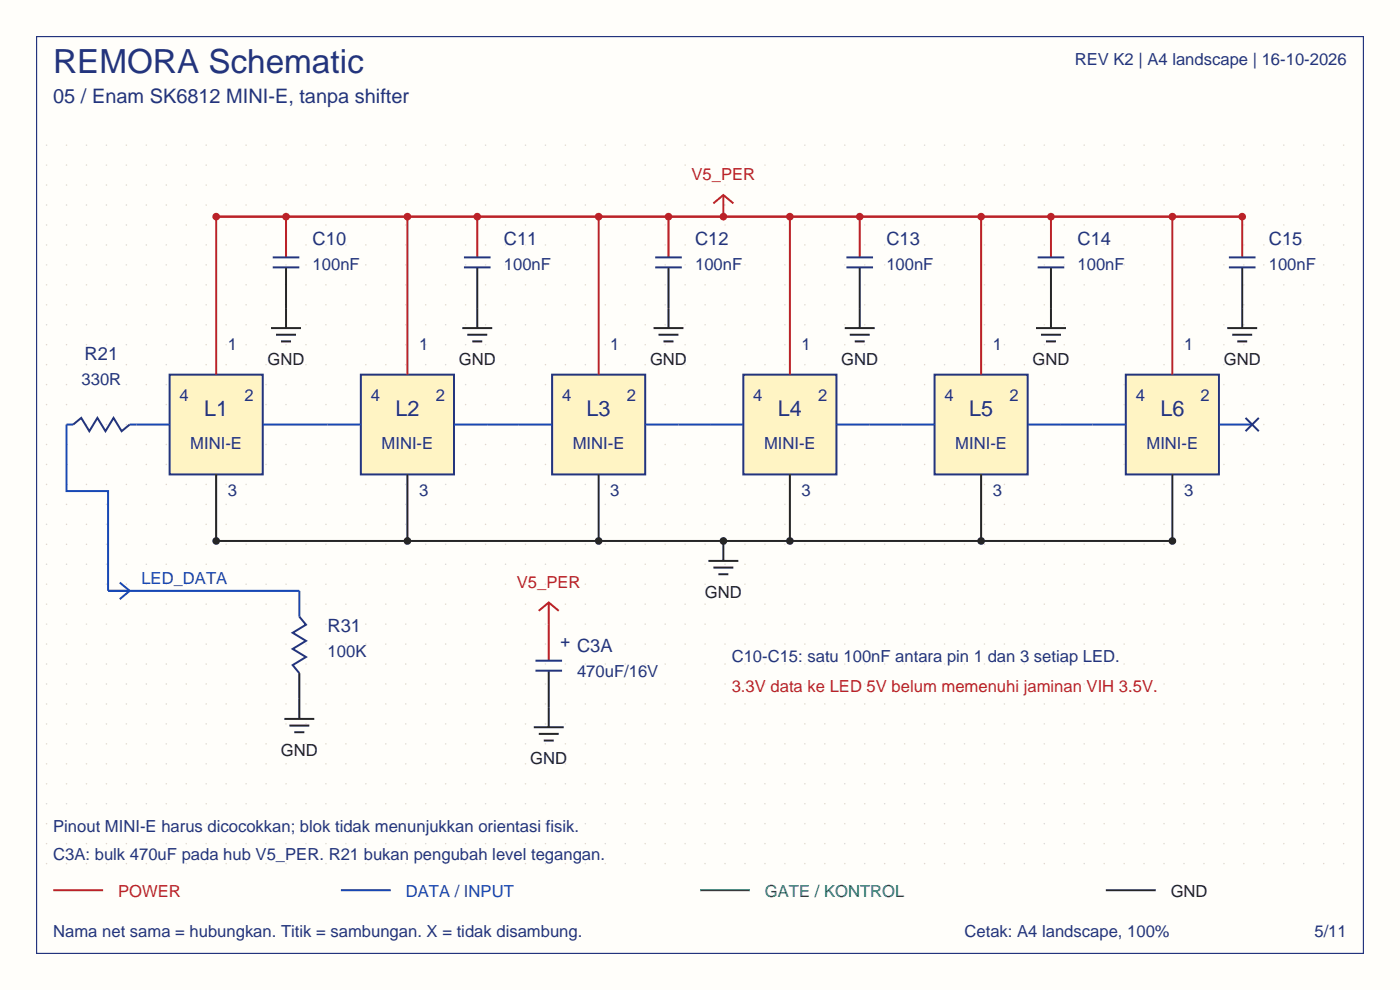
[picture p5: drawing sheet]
<svg xmlns="http://www.w3.org/2000/svg" width="297mm" height="210mm" viewBox="0 0 297 210" stroke-linecap="round" stroke-linejoin="round" font-family="sans-serif">
<defs><g id="words">
<text font-size="7.1" fill="#23347d" x="11.3" y="15.5">REMORA Schematic</text>
<g font-size="4.6" fill="#23347d">
<text x="43.3" y="88.3">L1</text>
<text x="83.9" y="88.3">L2</text>
<text x="124.5" y="88.3">L3</text>
<text x="165" y="88.3">L4</text>
<text x="205.6" y="88.3">L5</text>
<text x="246.2" y="88.3">L6</text>
</g>
<text font-size="4.2" fill="#23347d" x="11.3" y="21.9">05 / Enam SK6812 MINI-E, tanpa shifter</text>
<g font-size="3.9" fill="#23347d">
<text x="66.3" y="52">C10</text>
<text x="106.9" y="52">C11</text>
<text x="147.5" y="52">C12</text>
<text x="188" y="52">C13</text>
<text x="228.6" y="52">C14</text>
<text x="269.2" y="52">C15</text>
<text x="18" y="76.3">R21</text>
<text x="69.5" y="134">R31</text>
<text x="122.4" y="138.4">C3A</text>
</g>
<g font-size="3.5" fill="#23347d">
<text x="228" y="13.8">REV K2 | A4 landscape | 16-10-2026</text>
<text x="66.3" y="57.2">100nF</text>
<text x="106.9" y="57.2">100nF</text>
<text x="147.5" y="57.2">100nF</text>
<text x="188" y="57.2">100nF</text>
<text x="228.6" y="57.2">100nF</text>
<text x="269.2" y="57.2">100nF</text>
<text x="48.3" y="74.2">1</text>
<text x="88.9" y="74.2">1</text>
<text x="129.5" y="74.2">1</text>
<text x="170" y="74.2">1</text>
<text x="210.6" y="74.2">1</text>
<text x="251.2" y="74.2">1</text>
<text x="17.3" y="81.6">330R</text>
<text x="38.1" y="85.1">4</text>
<text x="51.9" y="85.1">2</text>
<text x="78.7" y="85.1">4</text>
<text x="92.4" y="85.1">2</text>
<text x="119.2" y="85.1">4</text>
<text x="133" y="85.1">2</text>
<text x="159.8" y="85.1">4</text>
<text x="173.6" y="85.1">2</text>
<text x="200.4" y="85.1">4</text>
<text x="214.1" y="85.1">2</text>
<text x="240.9" y="85.1">4</text>
<text x="254.7" y="85.1">2</text>
<text x="40.4" y="95.3">MINI-E</text>
<text x="80.9" y="95.3">MINI-E</text>
<text x="121.5" y="95.3">MINI-E</text>
<text x="162.1" y="95.3">MINI-E</text>
<text x="202.7" y="95.3">MINI-E</text>
<text x="243.2" y="95.3">MINI-E</text>
<text x="48.3" y="105.2">3</text>
<text x="88.9" y="105.2">3</text>
<text x="129.5" y="105.2">3</text>
<text x="170" y="105.2">3</text>
<text x="210.6" y="105.2">3</text>
<text x="251.2" y="105.2">3</text>
<text x="118.9" y="137.3">+</text>
<text x="69.5" y="139.3">100K</text>
<text x="122.4" y="143.7">470uF/16V</text>
<text x="155.2" y="140.5">C10-C15: satu 100nF antara pin 1 dan 3 setiap LED.</text>
<text x="11.3" y="176.5">Pinout MINI-E harus dicocokkan; blok tidak menunjukkan orientasi fisik.</text>
<text x="11.3" y="182.5">C3A: bulk 470uF pada hub V5_PER. R21 bukan pengubah level tegangan.</text>
<text x="11.3" y="198.7">Nama net sama = hubungkan. Titik = sambungan. X = tidak disambung.</text>
<text x="204.6" y="198.7">Cetak: A4 landscape, 100%</text>
<text x="278.8" y="198.7">5/11</text>
</g>
<g font-size="3.5" fill="#bb2228">
<text x="146.7" y="38.2">V5_PER</text>
<text x="109.7" y="124.6">V5_PER</text>
<text x="155.2" y="146.9">3.3V data ke LED 5V belum memenuhi jaminan VIH 3.5V.</text>
<text x="25" y="190.2">POWER</text>
</g>
<g font-size="3.5" fill="#262626">
<text x="56.8" y="77.4">GND</text>
<text x="97.3" y="77.4">GND</text>
<text x="137.9" y="77.4">GND</text>
<text x="178.5" y="77.4">GND</text>
<text x="219" y="77.4">GND</text>
<text x="259.6" y="77.4">GND</text>
<text x="149.5" y="126.7">GND</text>
<text x="59.6" y="160.3">GND</text>
<text x="112.5" y="162">GND</text>
<text x="248.4" y="190.2">GND</text>
</g>
<g font-size="3.5" fill="#1748b5">
<text x="30" y="123.9">LED_DATA</text>
<text x="86.1" y="190.2">DATA / INPUT</text>
</g>
<text font-size="3.5" fill="#148147" x="162.3" y="190.2">GATE / KONTROL</text>
</g></defs>
<path d="M0 0h297v210h-297z" fill-rule="evenodd" fill="#fffefa"/>
<g fill="#dedad2">
<circle cx="9.9" cy="183.2" r=".16"/>
<circle cx="9.9" cy="179" r=".16"/>
<circle cx="9.9" cy="174.7" r=".16"/>
<circle cx="9.9" cy="170.5" r=".16"/>
<circle cx="9.9" cy="166.3" r=".16"/>
<circle cx="9.9" cy="162" r=".16"/>
<circle cx="9.9" cy="157.8" r=".16"/>
<circle cx="9.9" cy="153.6" r=".16"/>
<circle cx="9.9" cy="149.3" r=".16"/>
<circle cx="9.9" cy="145.1" r=".16"/>
<circle cx="9.9" cy="140.9" r=".16"/>
<circle cx="9.9" cy="136.6" r=".16"/>
<circle cx="9.9" cy="132.4" r=".16"/>
<circle cx="9.9" cy="128.2" r=".16"/>
<circle cx="9.9" cy="123.9" r=".16"/>
<circle cx="9.9" cy="119.7" r=".16"/>
<circle cx="9.9" cy="115.5" r=".16"/>
<circle cx="9.9" cy="111.2" r=".16"/>
<circle cx="9.9" cy="107" r=".16"/>
<circle cx="9.9" cy="102.8" r=".16"/>
<circle cx="9.9" cy="98.5" r=".16"/>
<circle cx="9.9" cy="94.3" r=".16"/>
<circle cx="9.9" cy="90.1" r=".16"/>
<circle cx="9.9" cy="85.8" r=".16"/>
<circle cx="9.9" cy="81.6" r=".16"/>
<circle cx="9.9" cy="77.4" r=".16"/>
<circle cx="9.9" cy="73.1" r=".16"/>
<circle cx="9.9" cy="68.9" r=".16"/>
<circle cx="9.9" cy="64.7" r=".16"/>
<circle cx="9.9" cy="60.4" r=".16"/>
<circle cx="9.9" cy="56.2" r=".16"/>
<circle cx="9.9" cy="52" r=".16"/>
<circle cx="9.9" cy="47.7" r=".16"/>
<circle cx="9.9" cy="43.5" r=".16"/>
<circle cx="9.9" cy="39.3" r=".16"/>
<circle cx="9.9" cy="35" r=".16"/>
<circle cx="9.9" cy="30.8" r=".16"/>
<circle cx="14.1" cy="183.2" r=".16"/>
<circle cx="14.1" cy="179" r=".16"/>
<circle cx="14.1" cy="174.7" r=".16"/>
<circle cx="14.1" cy="170.5" r=".16"/>
<circle cx="14.1" cy="166.3" r=".16"/>
<circle cx="14.1" cy="162" r=".16"/>
<circle cx="14.1" cy="157.8" r=".16"/>
<circle cx="14.1" cy="153.6" r=".16"/>
<circle cx="14.1" cy="149.3" r=".16"/>
<circle cx="14.1" cy="145.1" r=".16"/>
<circle cx="14.1" cy="140.9" r=".16"/>
<circle cx="14.1" cy="136.6" r=".16"/>
<circle cx="14.1" cy="132.4" r=".16"/>
<circle cx="14.1" cy="128.2" r=".16"/>
<circle cx="14.1" cy="123.9" r=".16"/>
<circle cx="14.1" cy="119.7" r=".16"/>
<circle cx="14.1" cy="115.5" r=".16"/>
<circle cx="14.1" cy="111.2" r=".16"/>
<circle cx="14.1" cy="107" r=".16"/>
<circle cx="14.1" cy="102.8" r=".16"/>
<circle cx="14.1" cy="98.5" r=".16"/>
<circle cx="14.1" cy="94.3" r=".16"/>
<circle cx="14.1" cy="90.1" r=".16"/>
<circle cx="14.1" cy="85.8" r=".16"/>
<circle cx="14.1" cy="81.6" r=".16"/>
<circle cx="14.1" cy="77.4" r=".16"/>
<circle cx="14.1" cy="73.1" r=".16"/>
<circle cx="14.1" cy="68.9" r=".16"/>
<circle cx="14.1" cy="64.7" r=".16"/>
<circle cx="14.1" cy="60.4" r=".16"/>
<circle cx="14.1" cy="56.2" r=".16"/>
<circle cx="14.1" cy="52" r=".16"/>
<circle cx="14.1" cy="47.7" r=".16"/>
<circle cx="14.1" cy="43.5" r=".16"/>
<circle cx="14.1" cy="39.3" r=".16"/>
<circle cx="14.1" cy="35" r=".16"/>
<circle cx="14.1" cy="30.8" r=".16"/>
<circle cx="18.3" cy="183.2" r=".16"/>
<circle cx="18.3" cy="179" r=".16"/>
<circle cx="18.3" cy="174.7" r=".16"/>
<circle cx="18.3" cy="170.5" r=".16"/>
<circle cx="18.3" cy="166.3" r=".16"/>
<circle cx="18.3" cy="162" r=".16"/>
<circle cx="18.3" cy="157.8" r=".16"/>
<circle cx="18.3" cy="153.6" r=".16"/>
<circle cx="18.3" cy="149.3" r=".16"/>
<circle cx="18.3" cy="145.1" r=".16"/>
<circle cx="18.3" cy="140.9" r=".16"/>
<circle cx="18.3" cy="136.6" r=".16"/>
<circle cx="18.3" cy="132.4" r=".16"/>
<circle cx="18.3" cy="128.2" r=".16"/>
<circle cx="18.3" cy="123.9" r=".16"/>
<circle cx="18.3" cy="119.7" r=".16"/>
<circle cx="18.3" cy="115.5" r=".16"/>
<circle cx="18.3" cy="111.2" r=".16"/>
<circle cx="18.3" cy="107" r=".16"/>
<circle cx="18.3" cy="102.8" r=".16"/>
<circle cx="18.3" cy="98.5" r=".16"/>
<circle cx="18.3" cy="94.3" r=".16"/>
<circle cx="18.3" cy="90.1" r=".16"/>
<circle cx="18.3" cy="85.8" r=".16"/>
<circle cx="18.3" cy="81.6" r=".16"/>
<circle cx="18.3" cy="77.4" r=".16"/>
<circle cx="18.3" cy="73.1" r=".16"/>
<circle cx="18.3" cy="68.9" r=".16"/>
<circle cx="18.3" cy="64.7" r=".16"/>
<circle cx="18.3" cy="60.4" r=".16"/>
<circle cx="18.3" cy="56.2" r=".16"/>
<circle cx="18.3" cy="52" r=".16"/>
<circle cx="18.3" cy="47.7" r=".16"/>
<circle cx="18.3" cy="43.5" r=".16"/>
<circle cx="18.3" cy="39.3" r=".16"/>
<circle cx="18.3" cy="35" r=".16"/>
<circle cx="18.3" cy="30.8" r=".16"/>
<circle cx="22.6" cy="183.2" r=".16"/>
<circle cx="22.6" cy="179" r=".16"/>
<circle cx="22.6" cy="174.7" r=".16"/>
<circle cx="22.6" cy="170.5" r=".16"/>
<circle cx="22.6" cy="166.3" r=".16"/>
<circle cx="22.6" cy="162" r=".16"/>
<circle cx="22.6" cy="157.8" r=".16"/>
<circle cx="22.6" cy="153.6" r=".16"/>
<circle cx="22.6" cy="149.3" r=".16"/>
<circle cx="22.6" cy="145.1" r=".16"/>
<circle cx="22.6" cy="140.9" r=".16"/>
<circle cx="22.6" cy="136.6" r=".16"/>
<circle cx="22.6" cy="132.4" r=".16"/>
<circle cx="22.6" cy="128.2" r=".16"/>
<circle cx="22.6" cy="123.9" r=".16"/>
<circle cx="22.6" cy="119.7" r=".16"/>
<circle cx="22.6" cy="115.5" r=".16"/>
<circle cx="22.6" cy="111.2" r=".16"/>
<circle cx="22.6" cy="107" r=".16"/>
<circle cx="22.6" cy="102.8" r=".16"/>
<circle cx="22.6" cy="98.5" r=".16"/>
<circle cx="22.6" cy="94.3" r=".16"/>
<circle cx="22.6" cy="90.1" r=".16"/>
<circle cx="22.6" cy="85.8" r=".16"/>
<circle cx="22.6" cy="81.6" r=".16"/>
<circle cx="22.6" cy="77.4" r=".16"/>
<circle cx="22.6" cy="73.1" r=".16"/>
<circle cx="22.6" cy="68.9" r=".16"/>
<circle cx="22.6" cy="64.7" r=".16"/>
<circle cx="22.6" cy="60.4" r=".16"/>
<circle cx="22.6" cy="56.2" r=".16"/>
<circle cx="22.6" cy="52" r=".16"/>
<circle cx="22.6" cy="47.7" r=".16"/>
<circle cx="22.6" cy="43.5" r=".16"/>
<circle cx="22.6" cy="39.3" r=".16"/>
<circle cx="22.6" cy="35" r=".16"/>
<circle cx="22.6" cy="30.8" r=".16"/>
<circle cx="26.8" cy="183.2" r=".16"/>
<circle cx="26.8" cy="179" r=".16"/>
<circle cx="26.8" cy="174.7" r=".16"/>
<circle cx="26.8" cy="170.5" r=".16"/>
<circle cx="26.8" cy="166.3" r=".16"/>
<circle cx="26.8" cy="162" r=".16"/>
<circle cx="26.8" cy="157.8" r=".16"/>
<circle cx="26.8" cy="153.6" r=".16"/>
<circle cx="26.8" cy="149.3" r=".16"/>
<circle cx="26.8" cy="145.1" r=".16"/>
<circle cx="26.8" cy="140.9" r=".16"/>
<circle cx="26.8" cy="136.6" r=".16"/>
<circle cx="26.8" cy="132.4" r=".16"/>
<circle cx="26.8" cy="128.2" r=".16"/>
<circle cx="26.8" cy="123.9" r=".16"/>
<circle cx="26.8" cy="119.7" r=".16"/>
<circle cx="26.8" cy="115.5" r=".16"/>
<circle cx="26.8" cy="111.2" r=".16"/>
<circle cx="26.8" cy="107" r=".16"/>
<circle cx="26.8" cy="102.8" r=".16"/>
<circle cx="26.8" cy="98.5" r=".16"/>
<circle cx="26.8" cy="94.3" r=".16"/>
<circle cx="26.8" cy="90.1" r=".16"/>
<circle cx="26.8" cy="85.8" r=".16"/>
<circle cx="26.8" cy="81.6" r=".16"/>
<circle cx="26.8" cy="77.4" r=".16"/>
<circle cx="26.8" cy="73.1" r=".16"/>
<circle cx="26.8" cy="68.9" r=".16"/>
<circle cx="26.8" cy="64.7" r=".16"/>
<circle cx="26.8" cy="60.4" r=".16"/>
<circle cx="26.8" cy="56.2" r=".16"/>
<circle cx="26.8" cy="52" r=".16"/>
<circle cx="26.8" cy="47.7" r=".16"/>
<circle cx="26.8" cy="43.5" r=".16"/>
<circle cx="26.8" cy="39.3" r=".16"/>
<circle cx="26.8" cy="35" r=".16"/>
<circle cx="26.8" cy="30.8" r=".16"/>
<circle cx="31" cy="183.2" r=".16"/>
<circle cx="31" cy="179" r=".16"/>
<circle cx="31" cy="174.7" r=".16"/>
<circle cx="31" cy="170.5" r=".16"/>
<circle cx="31" cy="166.3" r=".16"/>
<circle cx="31" cy="162" r=".16"/>
<circle cx="31" cy="157.8" r=".16"/>
<circle cx="31" cy="153.6" r=".16"/>
<circle cx="31" cy="149.3" r=".16"/>
<circle cx="31" cy="145.1" r=".16"/>
<circle cx="31" cy="140.9" r=".16"/>
<circle cx="31" cy="136.6" r=".16"/>
<circle cx="31" cy="132.4" r=".16"/>
<circle cx="31" cy="128.2" r=".16"/>
<circle cx="31" cy="123.9" r=".16"/>
<circle cx="31" cy="119.7" r=".16"/>
<circle cx="31" cy="115.5" r=".16"/>
<circle cx="31" cy="111.2" r=".16"/>
<circle cx="31" cy="107" r=".16"/>
<circle cx="31" cy="102.8" r=".16"/>
<circle cx="31" cy="98.5" r=".16"/>
<circle cx="31" cy="94.3" r=".16"/>
<circle cx="31" cy="90.1" r=".16"/>
<circle cx="31" cy="85.8" r=".16"/>
<circle cx="31" cy="81.6" r=".16"/>
<circle cx="31" cy="77.4" r=".16"/>
<circle cx="31" cy="73.1" r=".16"/>
<circle cx="31" cy="68.9" r=".16"/>
<circle cx="31" cy="64.7" r=".16"/>
<circle cx="31" cy="60.4" r=".16"/>
<circle cx="31" cy="56.2" r=".16"/>
<circle cx="31" cy="52" r=".16"/>
<circle cx="31" cy="47.7" r=".16"/>
<circle cx="31" cy="43.5" r=".16"/>
<circle cx="31" cy="39.3" r=".16"/>
<circle cx="31" cy="35" r=".16"/>
<circle cx="31" cy="30.8" r=".16"/>
<circle cx="35.3" cy="183.2" r=".16"/>
<circle cx="35.3" cy="179" r=".16"/>
<circle cx="35.3" cy="174.7" r=".16"/>
<circle cx="35.3" cy="170.5" r=".16"/>
<circle cx="35.3" cy="166.3" r=".16"/>
<circle cx="35.3" cy="162" r=".16"/>
<circle cx="35.3" cy="157.8" r=".16"/>
<circle cx="35.3" cy="153.6" r=".16"/>
<circle cx="35.3" cy="149.3" r=".16"/>
<circle cx="35.3" cy="145.1" r=".16"/>
<circle cx="35.3" cy="140.9" r=".16"/>
<circle cx="35.3" cy="136.6" r=".16"/>
<circle cx="35.3" cy="132.4" r=".16"/>
<circle cx="35.3" cy="128.2" r=".16"/>
<circle cx="35.3" cy="123.9" r=".16"/>
<circle cx="35.3" cy="119.7" r=".16"/>
<circle cx="35.3" cy="115.5" r=".16"/>
<circle cx="35.3" cy="111.2" r=".16"/>
<circle cx="35.3" cy="107" r=".16"/>
<circle cx="35.3" cy="102.8" r=".16"/>
<circle cx="35.3" cy="98.5" r=".16"/>
<circle cx="35.3" cy="94.3" r=".16"/>
<circle cx="35.3" cy="90.1" r=".16"/>
<circle cx="35.3" cy="85.8" r=".16"/>
<circle cx="35.3" cy="81.6" r=".16"/>
<circle cx="35.3" cy="77.4" r=".16"/>
<circle cx="35.3" cy="73.1" r=".16"/>
<circle cx="35.3" cy="68.9" r=".16"/>
<circle cx="35.3" cy="64.7" r=".16"/>
<circle cx="35.3" cy="60.4" r=".16"/>
<circle cx="35.3" cy="56.2" r=".16"/>
<circle cx="35.3" cy="52" r=".16"/>
<circle cx="35.3" cy="47.7" r=".16"/>
<circle cx="35.3" cy="43.5" r=".16"/>
<circle cx="35.3" cy="39.3" r=".16"/>
<circle cx="35.3" cy="35" r=".16"/>
<circle cx="35.3" cy="30.8" r=".16"/>
<circle cx="39.5" cy="183.2" r=".16"/>
<circle cx="39.5" cy="179" r=".16"/>
<circle cx="39.5" cy="174.7" r=".16"/>
<circle cx="39.5" cy="170.5" r=".16"/>
<circle cx="39.5" cy="166.3" r=".16"/>
<circle cx="39.5" cy="162" r=".16"/>
<circle cx="39.5" cy="157.8" r=".16"/>
<circle cx="39.5" cy="153.6" r=".16"/>
<circle cx="39.5" cy="149.3" r=".16"/>
<circle cx="39.5" cy="145.1" r=".16"/>
<circle cx="39.5" cy="140.9" r=".16"/>
<circle cx="39.5" cy="136.6" r=".16"/>
<circle cx="39.5" cy="132.4" r=".16"/>
<circle cx="39.5" cy="128.2" r=".16"/>
<circle cx="39.5" cy="123.9" r=".16"/>
<circle cx="39.5" cy="119.7" r=".16"/>
<circle cx="39.5" cy="115.5" r=".16"/>
<circle cx="39.5" cy="111.2" r=".16"/>
<circle cx="39.5" cy="107" r=".16"/>
<circle cx="39.5" cy="102.8" r=".16"/>
<circle cx="39.5" cy="98.5" r=".16"/>
<circle cx="39.5" cy="94.3" r=".16"/>
<circle cx="39.5" cy="90.1" r=".16"/>
<circle cx="39.5" cy="85.8" r=".16"/>
<circle cx="39.5" cy="81.6" r=".16"/>
<circle cx="39.5" cy="77.4" r=".16"/>
<circle cx="39.5" cy="73.1" r=".16"/>
<circle cx="39.5" cy="68.9" r=".16"/>
<circle cx="39.5" cy="64.7" r=".16"/>
<circle cx="39.5" cy="60.4" r=".16"/>
<circle cx="39.5" cy="56.2" r=".16"/>
<circle cx="39.5" cy="52" r=".16"/>
<circle cx="39.5" cy="47.7" r=".16"/>
<circle cx="39.5" cy="43.5" r=".16"/>
<circle cx="39.5" cy="39.3" r=".16"/>
<circle cx="39.5" cy="35" r=".16"/>
<circle cx="39.5" cy="30.8" r=".16"/>
<circle cx="43.7" cy="183.2" r=".16"/>
<circle cx="43.7" cy="179" r=".16"/>
<circle cx="43.7" cy="174.7" r=".16"/>
<circle cx="43.7" cy="170.5" r=".16"/>
<circle cx="43.7" cy="166.3" r=".16"/>
<circle cx="43.7" cy="162" r=".16"/>
<circle cx="43.7" cy="157.8" r=".16"/>
<circle cx="43.7" cy="153.6" r=".16"/>
<circle cx="43.7" cy="149.3" r=".16"/>
<circle cx="43.7" cy="145.1" r=".16"/>
<circle cx="43.7" cy="140.9" r=".16"/>
<circle cx="43.7" cy="136.6" r=".16"/>
<circle cx="43.7" cy="132.4" r=".16"/>
<circle cx="43.7" cy="128.2" r=".16"/>
<circle cx="43.7" cy="123.9" r=".16"/>
<circle cx="43.7" cy="119.7" r=".16"/>
<circle cx="43.7" cy="115.5" r=".16"/>
<circle cx="43.7" cy="111.2" r=".16"/>
<circle cx="43.7" cy="107" r=".16"/>
<circle cx="43.7" cy="102.8" r=".16"/>
<circle cx="43.7" cy="98.5" r=".16"/>
<circle cx="43.7" cy="94.3" r=".16"/>
<circle cx="43.7" cy="90.1" r=".16"/>
<circle cx="43.7" cy="85.8" r=".16"/>
<circle cx="43.7" cy="81.6" r=".16"/>
<circle cx="43.7" cy="77.4" r=".16"/>
<circle cx="43.7" cy="73.1" r=".16"/>
<circle cx="43.7" cy="68.9" r=".16"/>
<circle cx="43.7" cy="64.7" r=".16"/>
<circle cx="43.7" cy="60.4" r=".16"/>
<circle cx="43.7" cy="56.2" r=".16"/>
<circle cx="43.7" cy="52" r=".16"/>
<circle cx="43.7" cy="47.7" r=".16"/>
<circle cx="43.7" cy="43.5" r=".16"/>
<circle cx="43.7" cy="39.3" r=".16"/>
<circle cx="43.7" cy="35" r=".16"/>
<circle cx="43.7" cy="30.8" r=".16"/>
<circle cx="48" cy="183.2" r=".16"/>
<circle cx="48" cy="179" r=".16"/>
<circle cx="48" cy="174.7" r=".16"/>
<circle cx="48" cy="170.5" r=".16"/>
<circle cx="48" cy="166.3" r=".16"/>
<circle cx="48" cy="162" r=".16"/>
<circle cx="48" cy="157.8" r=".16"/>
<circle cx="48" cy="153.6" r=".16"/>
<circle cx="48" cy="149.3" r=".16"/>
<circle cx="48" cy="145.1" r=".16"/>
<circle cx="48" cy="140.9" r=".16"/>
<circle cx="48" cy="136.6" r=".16"/>
<circle cx="48" cy="132.4" r=".16"/>
<circle cx="48" cy="128.2" r=".16"/>
<circle cx="48" cy="123.9" r=".16"/>
<circle cx="48" cy="119.7" r=".16"/>
<circle cx="48" cy="115.5" r=".16"/>
<circle cx="48" cy="111.2" r=".16"/>
<circle cx="48" cy="107" r=".16"/>
<circle cx="48" cy="102.8" r=".16"/>
<circle cx="48" cy="98.5" r=".16"/>
<circle cx="48" cy="94.3" r=".16"/>
<circle cx="48" cy="90.1" r=".16"/>
<circle cx="48" cy="85.8" r=".16"/>
<circle cx="48" cy="81.6" r=".16"/>
<circle cx="48" cy="77.4" r=".16"/>
<circle cx="48" cy="73.1" r=".16"/>
<circle cx="48" cy="68.9" r=".16"/>
<circle cx="48" cy="64.7" r=".16"/>
<circle cx="48" cy="60.4" r=".16"/>
<circle cx="48" cy="56.2" r=".16"/>
<circle cx="48" cy="52" r=".16"/>
<circle cx="48" cy="47.7" r=".16"/>
<circle cx="48" cy="43.5" r=".16"/>
<circle cx="48" cy="39.3" r=".16"/>
<circle cx="48" cy="35" r=".16"/>
<circle cx="48" cy="30.8" r=".16"/>
<circle cx="52.2" cy="183.2" r=".16"/>
<circle cx="52.2" cy="179" r=".16"/>
<circle cx="52.2" cy="174.7" r=".16"/>
<circle cx="52.2" cy="170.5" r=".16"/>
<circle cx="52.2" cy="166.3" r=".16"/>
<circle cx="52.2" cy="162" r=".16"/>
<circle cx="52.2" cy="157.8" r=".16"/>
<circle cx="52.2" cy="153.6" r=".16"/>
<circle cx="52.2" cy="149.3" r=".16"/>
<circle cx="52.2" cy="145.1" r=".16"/>
<circle cx="52.2" cy="140.9" r=".16"/>
<circle cx="52.2" cy="136.6" r=".16"/>
<circle cx="52.2" cy="132.4" r=".16"/>
<circle cx="52.2" cy="128.2" r=".16"/>
<circle cx="52.2" cy="123.9" r=".16"/>
<circle cx="52.2" cy="119.7" r=".16"/>
<circle cx="52.2" cy="115.5" r=".16"/>
<circle cx="52.2" cy="111.2" r=".16"/>
<circle cx="52.2" cy="107" r=".16"/>
<circle cx="52.2" cy="102.8" r=".16"/>
<circle cx="52.2" cy="98.5" r=".16"/>
<circle cx="52.2" cy="94.3" r=".16"/>
<circle cx="52.2" cy="90.1" r=".16"/>
<circle cx="52.2" cy="85.8" r=".16"/>
<circle cx="52.2" cy="81.6" r=".16"/>
<circle cx="52.2" cy="77.4" r=".16"/>
<circle cx="52.2" cy="73.1" r=".16"/>
<circle cx="52.2" cy="68.9" r=".16"/>
<circle cx="52.2" cy="64.7" r=".16"/>
<circle cx="52.2" cy="60.4" r=".16"/>
<circle cx="52.2" cy="56.2" r=".16"/>
<circle cx="52.2" cy="52" r=".16"/>
<circle cx="52.2" cy="47.7" r=".16"/>
<circle cx="52.2" cy="43.5" r=".16"/>
<circle cx="52.2" cy="39.3" r=".16"/>
<circle cx="52.2" cy="35" r=".16"/>
<circle cx="52.2" cy="30.8" r=".16"/>
<circle cx="56.4" cy="183.2" r=".16"/>
<circle cx="56.4" cy="179" r=".16"/>
<circle cx="56.4" cy="174.7" r=".16"/>
<circle cx="56.4" cy="170.5" r=".16"/>
<circle cx="56.4" cy="166.3" r=".16"/>
<circle cx="56.4" cy="162" r=".16"/>
<circle cx="56.4" cy="157.8" r=".16"/>
<circle cx="56.4" cy="153.6" r=".16"/>
<circle cx="56.4" cy="149.3" r=".16"/>
<circle cx="56.4" cy="145.1" r=".16"/>
<circle cx="56.4" cy="140.9" r=".16"/>
<circle cx="56.4" cy="136.6" r=".16"/>
<circle cx="56.4" cy="132.4" r=".16"/>
<circle cx="56.4" cy="128.2" r=".16"/>
<circle cx="56.4" cy="123.9" r=".16"/>
<circle cx="56.4" cy="119.7" r=".16"/>
<circle cx="56.4" cy="115.5" r=".16"/>
<circle cx="56.4" cy="111.2" r=".16"/>
<circle cx="56.4" cy="107" r=".16"/>
<circle cx="56.4" cy="102.8" r=".16"/>
<circle cx="56.4" cy="98.5" r=".16"/>
<circle cx="56.4" cy="94.3" r=".16"/>
<circle cx="56.4" cy="90.1" r=".16"/>
<circle cx="56.4" cy="85.8" r=".16"/>
<circle cx="56.4" cy="81.6" r=".16"/>
<circle cx="56.4" cy="77.4" r=".16"/>
<circle cx="56.4" cy="73.1" r=".16"/>
<circle cx="56.4" cy="68.9" r=".16"/>
<circle cx="56.4" cy="64.7" r=".16"/>
<circle cx="56.4" cy="60.4" r=".16"/>
<circle cx="56.4" cy="56.2" r=".16"/>
<circle cx="56.4" cy="52" r=".16"/>
<circle cx="56.4" cy="47.7" r=".16"/>
<circle cx="56.4" cy="43.5" r=".16"/>
<circle cx="56.4" cy="39.3" r=".16"/>
<circle cx="56.4" cy="35" r=".16"/>
<circle cx="56.4" cy="30.8" r=".16"/>
<circle cx="60.7" cy="183.2" r=".16"/>
<circle cx="60.7" cy="179" r=".16"/>
<circle cx="60.7" cy="174.7" r=".16"/>
<circle cx="60.7" cy="170.5" r=".16"/>
<circle cx="60.7" cy="166.3" r=".16"/>
<circle cx="60.7" cy="162" r=".16"/>
<circle cx="60.7" cy="157.8" r=".16"/>
<circle cx="60.7" cy="153.6" r=".16"/>
<circle cx="60.7" cy="149.3" r=".16"/>
<circle cx="60.7" cy="145.1" r=".16"/>
<circle cx="60.7" cy="140.9" r=".16"/>
<circle cx="60.7" cy="136.6" r=".16"/>
<circle cx="60.7" cy="132.4" r=".16"/>
<circle cx="60.7" cy="128.2" r=".16"/>
<circle cx="60.7" cy="123.9" r=".16"/>
<circle cx="60.7" cy="119.7" r=".16"/>
<circle cx="60.7" cy="115.5" r=".16"/>
<circle cx="60.7" cy="111.2" r=".16"/>
<circle cx="60.7" cy="107" r=".16"/>
<circle cx="60.7" cy="102.8" r=".16"/>
<circle cx="60.7" cy="98.5" r=".16"/>
<circle cx="60.7" cy="94.3" r=".16"/>
<circle cx="60.7" cy="90.1" r=".16"/>
<circle cx="60.7" cy="85.8" r=".16"/>
<circle cx="60.7" cy="81.6" r=".16"/>
<circle cx="60.7" cy="77.4" r=".16"/>
<circle cx="60.7" cy="73.1" r=".16"/>
<circle cx="60.7" cy="68.9" r=".16"/>
<circle cx="60.7" cy="64.7" r=".16"/>
<circle cx="60.7" cy="60.4" r=".16"/>
<circle cx="60.7" cy="56.2" r=".16"/>
<circle cx="60.7" cy="52" r=".16"/>
<circle cx="60.7" cy="47.7" r=".16"/>
<circle cx="60.7" cy="43.5" r=".16"/>
<circle cx="60.7" cy="39.3" r=".16"/>
<circle cx="60.7" cy="35" r=".16"/>
<circle cx="60.7" cy="30.8" r=".16"/>
<circle cx="64.9" cy="183.2" r=".16"/>
<circle cx="64.9" cy="179" r=".16"/>
<circle cx="64.9" cy="174.7" r=".16"/>
<circle cx="64.9" cy="170.5" r=".16"/>
<circle cx="64.9" cy="166.3" r=".16"/>
<circle cx="64.9" cy="162" r=".16"/>
<circle cx="64.9" cy="157.8" r=".16"/>
<circle cx="64.9" cy="153.6" r=".16"/>
<circle cx="64.9" cy="149.3" r=".16"/>
<circle cx="64.9" cy="145.1" r=".16"/>
<circle cx="64.9" cy="140.9" r=".16"/>
<circle cx="64.9" cy="136.6" r=".16"/>
<circle cx="64.9" cy="132.4" r=".16"/>
<circle cx="64.9" cy="128.2" r=".16"/>
<circle cx="64.9" cy="123.9" r=".16"/>
<circle cx="64.9" cy="119.7" r=".16"/>
<circle cx="64.9" cy="115.5" r=".16"/>
<circle cx="64.9" cy="111.2" r=".16"/>
<circle cx="64.9" cy="107" r=".16"/>
<circle cx="64.9" cy="102.8" r=".16"/>
<circle cx="64.9" cy="98.5" r=".16"/>
<circle cx="64.9" cy="94.3" r=".16"/>
<circle cx="64.9" cy="90.1" r=".16"/>
<circle cx="64.9" cy="85.8" r=".16"/>
<circle cx="64.9" cy="81.6" r=".16"/>
<circle cx="64.9" cy="77.4" r=".16"/>
<circle cx="64.9" cy="73.1" r=".16"/>
<circle cx="64.9" cy="68.9" r=".16"/>
<circle cx="64.9" cy="64.7" r=".16"/>
<circle cx="64.9" cy="60.4" r=".16"/>
<circle cx="64.9" cy="56.2" r=".16"/>
<circle cx="64.9" cy="52" r=".16"/>
<circle cx="64.9" cy="47.7" r=".16"/>
<circle cx="64.9" cy="43.5" r=".16"/>
<circle cx="64.9" cy="39.3" r=".16"/>
<circle cx="64.9" cy="35" r=".16"/>
<circle cx="64.9" cy="30.8" r=".16"/>
<circle cx="69.1" cy="183.2" r=".16"/>
<circle cx="69.1" cy="179" r=".16"/>
<circle cx="69.1" cy="174.7" r=".16"/>
<circle cx="69.1" cy="170.5" r=".16"/>
<circle cx="69.1" cy="166.3" r=".16"/>
<circle cx="69.1" cy="162" r=".16"/>
<circle cx="69.1" cy="157.8" r=".16"/>
<circle cx="69.1" cy="153.6" r=".16"/>
<circle cx="69.1" cy="149.3" r=".16"/>
<circle cx="69.1" cy="145.1" r=".16"/>
<circle cx="69.1" cy="140.9" r=".16"/>
<circle cx="69.1" cy="136.6" r=".16"/>
<circle cx="69.1" cy="132.4" r=".16"/>
<circle cx="69.1" cy="128.2" r=".16"/>
<circle cx="69.1" cy="123.9" r=".16"/>
<circle cx="69.1" cy="119.7" r=".16"/>
<circle cx="69.1" cy="115.5" r=".16"/>
<circle cx="69.1" cy="111.2" r=".16"/>
<circle cx="69.1" cy="107" r=".16"/>
<circle cx="69.1" cy="102.8" r=".16"/>
<circle cx="69.1" cy="98.5" r=".16"/>
<circle cx="69.1" cy="94.3" r=".16"/>
<circle cx="69.1" cy="90.1" r=".16"/>
<circle cx="69.1" cy="85.8" r=".16"/>
<circle cx="69.1" cy="81.6" r=".16"/>
<circle cx="69.1" cy="77.4" r=".16"/>
<circle cx="69.1" cy="73.1" r=".16"/>
<circle cx="69.1" cy="68.9" r=".16"/>
<circle cx="69.1" cy="64.7" r=".16"/>
<circle cx="69.1" cy="60.4" r=".16"/>
<circle cx="69.1" cy="56.2" r=".16"/>
<circle cx="69.1" cy="52" r=".16"/>
<circle cx="69.1" cy="47.7" r=".16"/>
<circle cx="69.1" cy="43.5" r=".16"/>
<circle cx="69.1" cy="39.3" r=".16"/>
<circle cx="69.1" cy="35" r=".16"/>
<circle cx="69.1" cy="30.8" r=".16"/>
<circle cx="73.4" cy="183.2" r=".16"/>
<circle cx="73.4" cy="179" r=".16"/>
<circle cx="73.4" cy="174.7" r=".16"/>
<circle cx="73.4" cy="170.5" r=".16"/>
<circle cx="73.4" cy="166.3" r=".16"/>
<circle cx="73.4" cy="162" r=".16"/>
<circle cx="73.4" cy="157.8" r=".16"/>
<circle cx="73.4" cy="153.6" r=".16"/>
<circle cx="73.4" cy="149.3" r=".16"/>
<circle cx="73.4" cy="145.1" r=".16"/>
<circle cx="73.4" cy="140.9" r=".16"/>
<circle cx="73.4" cy="136.6" r=".16"/>
<circle cx="73.4" cy="132.4" r=".16"/>
<circle cx="73.4" cy="128.2" r=".16"/>
<circle cx="73.4" cy="123.9" r=".16"/>
<circle cx="73.4" cy="119.7" r=".16"/>
<circle cx="73.4" cy="115.5" r=".16"/>
<circle cx="73.4" cy="111.2" r=".16"/>
<circle cx="73.4" cy="107" r=".16"/>
<circle cx="73.4" cy="102.8" r=".16"/>
<circle cx="73.4" cy="98.5" r=".16"/>
<circle cx="73.4" cy="94.3" r=".16"/>
<circle cx="73.4" cy="90.1" r=".16"/>
<circle cx="73.4" cy="85.8" r=".16"/>
<circle cx="73.4" cy="81.6" r=".16"/>
<circle cx="73.4" cy="77.4" r=".16"/>
<circle cx="73.4" cy="73.1" r=".16"/>
<circle cx="73.4" cy="68.9" r=".16"/>
<circle cx="73.4" cy="64.7" r=".16"/>
<circle cx="73.4" cy="60.4" r=".16"/>
<circle cx="73.4" cy="56.2" r=".16"/>
<circle cx="73.4" cy="52" r=".16"/>
<circle cx="73.4" cy="47.7" r=".16"/>
<circle cx="73.4" cy="43.5" r=".16"/>
<circle cx="73.4" cy="39.3" r=".16"/>
<circle cx="73.4" cy="35" r=".16"/>
<circle cx="73.4" cy="30.8" r=".16"/>
<circle cx="77.6" cy="183.2" r=".16"/>
<circle cx="77.6" cy="179" r=".16"/>
<circle cx="77.6" cy="174.7" r=".16"/>
<circle cx="77.6" cy="170.5" r=".16"/>
<circle cx="77.6" cy="166.3" r=".16"/>
<circle cx="77.6" cy="162" r=".16"/>
<circle cx="77.6" cy="157.8" r=".16"/>
<circle cx="77.6" cy="153.6" r=".16"/>
<circle cx="77.6" cy="149.3" r=".16"/>
<circle cx="77.6" cy="145.1" r=".16"/>
<circle cx="77.6" cy="140.9" r=".16"/>
<circle cx="77.6" cy="136.6" r=".16"/>
<circle cx="77.6" cy="132.4" r=".16"/>
<circle cx="77.6" cy="128.2" r=".16"/>
<circle cx="77.6" cy="123.9" r=".16"/>
<circle cx="77.6" cy="119.7" r=".16"/>
<circle cx="77.6" cy="115.5" r=".16"/>
<circle cx="77.6" cy="111.2" r=".16"/>
<circle cx="77.6" cy="107" r=".16"/>
<circle cx="77.6" cy="102.8" r=".16"/>
<circle cx="77.6" cy="98.5" r=".16"/>
<circle cx="77.6" cy="94.3" r=".16"/>
<circle cx="77.6" cy="90.1" r=".16"/>
<circle cx="77.6" cy="85.8" r=".16"/>
<circle cx="77.6" cy="81.6" r=".16"/>
<circle cx="77.6" cy="77.4" r=".16"/>
<circle cx="77.6" cy="73.1" r=".16"/>
<circle cx="77.6" cy="68.9" r=".16"/>
<circle cx="77.6" cy="64.7" r=".16"/>
<circle cx="77.6" cy="60.4" r=".16"/>
<circle cx="77.6" cy="56.2" r=".16"/>
<circle cx="77.6" cy="52" r=".16"/>
<circle cx="77.6" cy="47.7" r=".16"/>
<circle cx="77.6" cy="43.5" r=".16"/>
<circle cx="77.6" cy="39.3" r=".16"/>
<circle cx="77.6" cy="35" r=".16"/>
<circle cx="77.6" cy="30.8" r=".16"/>
<circle cx="81.8" cy="183.2" r=".16"/>
<circle cx="81.8" cy="179" r=".16"/>
<circle cx="81.8" cy="174.7" r=".16"/>
<circle cx="81.8" cy="170.5" r=".16"/>
<circle cx="81.8" cy="166.3" r=".16"/>
<circle cx="81.8" cy="162" r=".16"/>
<circle cx="81.8" cy="157.8" r=".16"/>
<circle cx="81.8" cy="153.6" r=".16"/>
<circle cx="81.8" cy="149.3" r=".16"/>
<circle cx="81.8" cy="145.1" r=".16"/>
<circle cx="81.8" cy="140.9" r=".16"/>
<circle cx="81.8" cy="136.6" r=".16"/>
<circle cx="81.8" cy="132.4" r=".16"/>
<circle cx="81.8" cy="128.2" r=".16"/>
<circle cx="81.8" cy="123.9" r=".16"/>
<circle cx="81.8" cy="119.7" r=".16"/>
<circle cx="81.8" cy="115.5" r=".16"/>
<circle cx="81.8" cy="111.2" r=".16"/>
<circle cx="81.8" cy="107" r=".16"/>
<circle cx="81.8" cy="102.8" r=".16"/>
<circle cx="81.8" cy="98.5" r=".16"/>
<circle cx="81.8" cy="94.3" r=".16"/>
<circle cx="81.8" cy="90.1" r=".16"/>
<circle cx="81.8" cy="85.8" r=".16"/>
<circle cx="81.8" cy="81.6" r=".16"/>
<circle cx="81.8" cy="77.4" r=".16"/>
<circle cx="81.8" cy="73.1" r=".16"/>
<circle cx="81.8" cy="68.9" r=".16"/>
<circle cx="81.8" cy="64.7" r=".16"/>
<circle cx="81.8" cy="60.4" r=".16"/>
<circle cx="81.8" cy="56.2" r=".16"/>
<circle cx="81.8" cy="52" r=".16"/>
<circle cx="81.8" cy="47.7" r=".16"/>
<circle cx="81.8" cy="43.5" r=".16"/>
<circle cx="81.8" cy="39.3" r=".16"/>
<circle cx="81.8" cy="35" r=".16"/>
<circle cx="81.8" cy="30.8" r=".16"/>
<circle cx="86.1" cy="183.2" r=".16"/>
<circle cx="86.1" cy="179" r=".16"/>
<circle cx="86.1" cy="174.7" r=".16"/>
<circle cx="86.1" cy="170.5" r=".16"/>
<circle cx="86.1" cy="166.3" r=".16"/>
<circle cx="86.1" cy="162" r=".16"/>
<circle cx="86.1" cy="157.8" r=".16"/>
<circle cx="86.1" cy="153.6" r=".16"/>
<circle cx="86.1" cy="149.3" r=".16"/>
<circle cx="86.1" cy="145.1" r=".16"/>
<circle cx="86.1" cy="140.9" r=".16"/>
<circle cx="86.1" cy="136.6" r=".16"/>
<circle cx="86.1" cy="132.4" r=".16"/>
<circle cx="86.1" cy="128.2" r=".16"/>
<circle cx="86.1" cy="123.9" r=".16"/>
<circle cx="86.1" cy="119.7" r=".16"/>
<circle cx="86.1" cy="115.5" r=".16"/>
<circle cx="86.1" cy="111.2" r=".16"/>
<circle cx="86.1" cy="107" r=".16"/>
<circle cx="86.1" cy="102.8" r=".16"/>
<circle cx="86.1" cy="98.5" r=".16"/>
<circle cx="86.1" cy="94.3" r=".16"/>
<circle cx="86.1" cy="90.1" r=".16"/>
<circle cx="86.1" cy="85.8" r=".16"/>
<circle cx="86.1" cy="81.6" r=".16"/>
<circle cx="86.1" cy="77.4" r=".16"/>
<circle cx="86.1" cy="73.1" r=".16"/>
<circle cx="86.1" cy="68.9" r=".16"/>
<circle cx="86.1" cy="64.7" r=".16"/>
<circle cx="86.1" cy="60.4" r=".16"/>
<circle cx="86.1" cy="56.2" r=".16"/>
<circle cx="86.1" cy="52" r=".16"/>
<circle cx="86.1" cy="47.7" r=".16"/>
<circle cx="86.1" cy="43.5" r=".16"/>
<circle cx="86.1" cy="39.3" r=".16"/>
<circle cx="86.1" cy="35" r=".16"/>
<circle cx="86.1" cy="30.8" r=".16"/>
<circle cx="90.3" cy="183.2" r=".16"/>
<circle cx="90.3" cy="179" r=".16"/>
<circle cx="90.3" cy="174.7" r=".16"/>
<circle cx="90.3" cy="170.5" r=".16"/>
<circle cx="90.3" cy="166.3" r=".16"/>
<circle cx="90.3" cy="162" r=".16"/>
<circle cx="90.3" cy="157.8" r=".16"/>
<circle cx="90.3" cy="153.6" r=".16"/>
<circle cx="90.3" cy="149.3" r=".16"/>
<circle cx="90.3" cy="145.1" r=".16"/>
<circle cx="90.3" cy="140.9" r=".16"/>
<circle cx="90.3" cy="136.6" r=".16"/>
<circle cx="90.3" cy="132.4" r=".16"/>
<circle cx="90.3" cy="128.2" r=".16"/>
<circle cx="90.3" cy="123.9" r=".16"/>
<circle cx="90.3" cy="119.7" r=".16"/>
<circle cx="90.3" cy="115.5" r=".16"/>
<circle cx="90.3" cy="111.2" r=".16"/>
<circle cx="90.3" cy="107" r=".16"/>
<circle cx="90.3" cy="102.8" r=".16"/>
<circle cx="90.3" cy="98.5" r=".16"/>
<circle cx="90.3" cy="94.3" r=".16"/>
<circle cx="90.3" cy="90.1" r=".16"/>
<circle cx="90.3" cy="85.8" r=".16"/>
<circle cx="90.3" cy="81.6" r=".16"/>
<circle cx="90.3" cy="77.4" r=".16"/>
<circle cx="90.3" cy="73.1" r=".16"/>
<circle cx="90.3" cy="68.9" r=".16"/>
<circle cx="90.3" cy="64.7" r=".16"/>
<circle cx="90.3" cy="60.4" r=".16"/>
<circle cx="90.3" cy="56.2" r=".16"/>
<circle cx="90.3" cy="52" r=".16"/>
<circle cx="90.3" cy="47.7" r=".16"/>
<circle cx="90.3" cy="43.5" r=".16"/>
<circle cx="90.3" cy="39.3" r=".16"/>
<circle cx="90.3" cy="35" r=".16"/>
<circle cx="90.3" cy="30.8" r=".16"/>
<circle cx="94.5" cy="183.2" r=".16"/>
<circle cx="94.5" cy="179" r=".16"/>
<circle cx="94.5" cy="174.7" r=".16"/>
<circle cx="94.5" cy="170.5" r=".16"/>
<circle cx="94.5" cy="166.3" r=".16"/>
<circle cx="94.5" cy="162" r=".16"/>
<circle cx="94.5" cy="157.8" r=".16"/>
<circle cx="94.5" cy="153.6" r=".16"/>
<circle cx="94.5" cy="149.3" r=".16"/>
<circle cx="94.5" cy="145.1" r=".16"/>
<circle cx="94.5" cy="140.9" r=".16"/>
<circle cx="94.5" cy="136.6" r=".16"/>
<circle cx="94.5" cy="132.4" r=".16"/>
<circle cx="94.5" cy="128.2" r=".16"/>
<circle cx="94.5" cy="123.9" r=".16"/>
<circle cx="94.5" cy="119.7" r=".16"/>
<circle cx="94.5" cy="115.5" r=".16"/>
<circle cx="94.5" cy="111.2" r=".16"/>
<circle cx="94.5" cy="107" r=".16"/>
<circle cx="94.5" cy="102.8" r=".16"/>
<circle cx="94.5" cy="98.5" r=".16"/>
<circle cx="94.5" cy="94.3" r=".16"/>
<circle cx="94.5" cy="90.1" r=".16"/>
<circle cx="94.5" cy="85.8" r=".16"/>
<circle cx="94.5" cy="81.6" r=".16"/>
<circle cx="94.5" cy="77.4" r=".16"/>
<circle cx="94.5" cy="73.1" r=".16"/>
<circle cx="94.5" cy="68.9" r=".16"/>
<circle cx="94.5" cy="64.7" r=".16"/>
<circle cx="94.5" cy="60.4" r=".16"/>
<circle cx="94.5" cy="56.2" r=".16"/>
<circle cx="94.5" cy="52" r=".16"/>
<circle cx="94.5" cy="47.7" r=".16"/>
<circle cx="94.5" cy="43.5" r=".16"/>
<circle cx="94.5" cy="39.3" r=".16"/>
<circle cx="94.5" cy="35" r=".16"/>
<circle cx="94.5" cy="30.8" r=".16"/>
<circle cx="98.8" cy="183.2" r=".16"/>
<circle cx="98.8" cy="179" r=".16"/>
<circle cx="98.8" cy="174.7" r=".16"/>
<circle cx="98.8" cy="170.5" r=".16"/>
<circle cx="98.8" cy="166.3" r=".16"/>
<circle cx="98.8" cy="162" r=".16"/>
<circle cx="98.8" cy="157.8" r=".16"/>
<circle cx="98.8" cy="153.6" r=".16"/>
<circle cx="98.8" cy="149.3" r=".16"/>
<circle cx="98.8" cy="145.1" r=".16"/>
<circle cx="98.8" cy="140.9" r=".16"/>
<circle cx="98.8" cy="136.6" r=".16"/>
<circle cx="98.8" cy="132.4" r=".16"/>
<circle cx="98.8" cy="128.2" r=".16"/>
<circle cx="98.8" cy="123.9" r=".16"/>
<circle cx="98.8" cy="119.7" r=".16"/>
<circle cx="98.8" cy="115.5" r=".16"/>
<circle cx="98.8" cy="111.2" r=".16"/>
<circle cx="98.8" cy="107" r=".16"/>
<circle cx="98.8" cy="102.8" r=".16"/>
<circle cx="98.8" cy="98.5" r=".16"/>
<circle cx="98.8" cy="94.3" r=".16"/>
<circle cx="98.8" cy="90.1" r=".16"/>
<circle cx="98.8" cy="85.8" r=".16"/>
<circle cx="98.8" cy="81.6" r=".16"/>
<circle cx="98.8" cy="77.4" r=".16"/>
<circle cx="98.8" cy="73.1" r=".16"/>
<circle cx="98.8" cy="68.9" r=".16"/>
<circle cx="98.8" cy="64.7" r=".16"/>
<circle cx="98.8" cy="60.4" r=".16"/>
<circle cx="98.8" cy="56.2" r=".16"/>
<circle cx="98.8" cy="52" r=".16"/>
<circle cx="98.8" cy="47.7" r=".16"/>
<circle cx="98.8" cy="43.5" r=".16"/>
<circle cx="98.8" cy="39.3" r=".16"/>
<circle cx="98.8" cy="35" r=".16"/>
<circle cx="98.8" cy="30.8" r=".16"/>
<circle cx="103" cy="183.2" r=".16"/>
<circle cx="103" cy="179" r=".16"/>
<circle cx="103" cy="174.7" r=".16"/>
<circle cx="103" cy="170.5" r=".16"/>
<circle cx="103" cy="166.3" r=".16"/>
<circle cx="103" cy="162" r=".16"/>
<circle cx="103" cy="157.8" r=".16"/>
<circle cx="103" cy="153.6" r=".16"/>
<circle cx="103" cy="149.3" r=".16"/>
<circle cx="103" cy="145.1" r=".16"/>
<circle cx="103" cy="140.9" r=".16"/>
<circle cx="103" cy="136.6" r=".16"/>
<circle cx="103" cy="132.4" r=".16"/>
<circle cx="103" cy="128.2" r=".16"/>
<circle cx="103" cy="123.9" r=".16"/>
<circle cx="103" cy="119.7" r=".16"/>
<circle cx="103" cy="115.5" r=".16"/>
<circle cx="103" cy="111.2" r=".16"/>
<circle cx="103" cy="107" r=".16"/>
<circle cx="103" cy="102.8" r=".16"/>
<circle cx="103" cy="98.5" r=".16"/>
<circle cx="103" cy="94.3" r=".16"/>
<circle cx="103" cy="90.1" r=".16"/>
<circle cx="103" cy="85.8" r=".16"/>
<circle cx="103" cy="81.6" r=".16"/>
<circle cx="103" cy="77.4" r=".16"/>
<circle cx="103" cy="73.1" r=".16"/>
<circle cx="103" cy="68.9" r=".16"/>
<circle cx="103" cy="64.7" r=".16"/>
<circle cx="103" cy="60.4" r=".16"/>
<circle cx="103" cy="56.2" r=".16"/>
<circle cx="103" cy="52" r=".16"/>
<circle cx="103" cy="47.7" r=".16"/>
<circle cx="103" cy="43.5" r=".16"/>
<circle cx="103" cy="39.3" r=".16"/>
<circle cx="103" cy="35" r=".16"/>
<circle cx="103" cy="30.8" r=".16"/>
<circle cx="107.2" cy="183.2" r=".16"/>
<circle cx="107.2" cy="179" r=".16"/>
<circle cx="107.2" cy="174.7" r=".16"/>
<circle cx="107.2" cy="170.5" r=".16"/>
<circle cx="107.2" cy="166.3" r=".16"/>
<circle cx="107.2" cy="162" r=".16"/>
<circle cx="107.2" cy="157.8" r=".16"/>
<circle cx="107.2" cy="153.6" r=".16"/>
<circle cx="107.2" cy="149.3" r=".16"/>
<circle cx="107.2" cy="145.1" r=".16"/>
<circle cx="107.2" cy="140.9" r=".16"/>
<circle cx="107.2" cy="136.6" r=".16"/>
<circle cx="107.2" cy="132.4" r=".16"/>
<circle cx="107.2" cy="128.2" r=".16"/>
<circle cx="107.2" cy="123.9" r=".16"/>
<circle cx="107.2" cy="119.7" r=".16"/>
<circle cx="107.2" cy="115.5" r=".16"/>
<circle cx="107.2" cy="111.2" r=".16"/>
<circle cx="107.2" cy="107" r=".16"/>
<circle cx="107.2" cy="102.8" r=".16"/>
<circle cx="107.2" cy="98.5" r=".16"/>
<circle cx="107.2" cy="94.3" r=".16"/>
<circle cx="107.2" cy="90.1" r=".16"/>
<circle cx="107.2" cy="85.8" r=".16"/>
<circle cx="107.2" cy="81.6" r=".16"/>
<circle cx="107.2" cy="77.4" r=".16"/>
<circle cx="107.2" cy="73.1" r=".16"/>
<circle cx="107.2" cy="68.9" r=".16"/>
<circle cx="107.2" cy="64.7" r=".16"/>
<circle cx="107.2" cy="60.4" r=".16"/>
<circle cx="107.2" cy="56.2" r=".16"/>
<circle cx="107.2" cy="52" r=".16"/>
<circle cx="107.2" cy="47.7" r=".16"/>
<circle cx="107.2" cy="43.5" r=".16"/>
<circle cx="107.2" cy="39.3" r=".16"/>
<circle cx="107.2" cy="35" r=".16"/>
<circle cx="107.2" cy="30.8" r=".16"/>
<circle cx="111.5" cy="183.2" r=".16"/>
<circle cx="111.5" cy="179" r=".16"/>
<circle cx="111.5" cy="174.7" r=".16"/>
<circle cx="111.5" cy="170.5" r=".16"/>
<circle cx="111.5" cy="166.3" r=".16"/>
<circle cx="111.5" cy="162" r=".16"/>
<circle cx="111.5" cy="157.8" r=".16"/>
<circle cx="111.5" cy="153.6" r=".16"/>
<circle cx="111.5" cy="149.3" r=".16"/>
<circle cx="111.5" cy="145.1" r=".16"/>
<circle cx="111.5" cy="140.9" r=".16"/>
<circle cx="111.5" cy="136.6" r=".16"/>
<circle cx="111.5" cy="132.4" r=".16"/>
<circle cx="111.5" cy="128.2" r=".16"/>
<circle cx="111.5" cy="123.9" r=".16"/>
<circle cx="111.5" cy="119.7" r=".16"/>
<circle cx="111.5" cy="115.5" r=".16"/>
<circle cx="111.5" cy="111.2" r=".16"/>
<circle cx="111.5" cy="107" r=".16"/>
<circle cx="111.5" cy="102.8" r=".16"/>
<circle cx="111.5" cy="98.5" r=".16"/>
<circle cx="111.5" cy="94.3" r=".16"/>
<circle cx="111.5" cy="90.1" r=".16"/>
<circle cx="111.5" cy="85.8" r=".16"/>
<circle cx="111.5" cy="81.6" r=".16"/>
<circle cx="111.5" cy="77.4" r=".16"/>
<circle cx="111.5" cy="73.1" r=".16"/>
<circle cx="111.5" cy="68.9" r=".16"/>
<circle cx="111.5" cy="64.7" r=".16"/>
<circle cx="111.5" cy="60.4" r=".16"/>
<circle cx="111.5" cy="56.2" r=".16"/>
<circle cx="111.5" cy="52" r=".16"/>
<circle cx="111.5" cy="47.7" r=".16"/>
<circle cx="111.5" cy="43.5" r=".16"/>
<circle cx="111.5" cy="39.3" r=".16"/>
<circle cx="111.5" cy="35" r=".16"/>
<circle cx="111.5" cy="30.8" r=".16"/>
<circle cx="115.7" cy="183.2" r=".16"/>
<circle cx="115.7" cy="179" r=".16"/>
<circle cx="115.7" cy="174.7" r=".16"/>
<circle cx="115.7" cy="170.5" r=".16"/>
<circle cx="115.7" cy="166.3" r=".16"/>
<circle cx="115.7" cy="162" r=".16"/>
<circle cx="115.7" cy="157.8" r=".16"/>
<circle cx="115.7" cy="153.6" r=".16"/>
<circle cx="115.7" cy="149.3" r=".16"/>
<circle cx="115.7" cy="145.1" r=".16"/>
<circle cx="115.7" cy="140.9" r=".16"/>
<circle cx="115.7" cy="136.6" r=".16"/>
<circle cx="115.7" cy="132.4" r=".16"/>
<circle cx="115.7" cy="128.2" r=".16"/>
<circle cx="115.7" cy="123.9" r=".16"/>
<circle cx="115.7" cy="119.7" r=".16"/>
<circle cx="115.7" cy="115.5" r=".16"/>
<circle cx="115.7" cy="111.2" r=".16"/>
<circle cx="115.7" cy="107" r=".16"/>
<circle cx="115.7" cy="102.8" r=".16"/>
<circle cx="115.7" cy="98.5" r=".16"/>
<circle cx="115.7" cy="94.3" r=".16"/>
<circle cx="115.7" cy="90.1" r=".16"/>
<circle cx="115.7" cy="85.8" r=".16"/>
<circle cx="115.7" cy="81.6" r=".16"/>
<circle cx="115.7" cy="77.4" r=".16"/>
<circle cx="115.7" cy="73.1" r=".16"/>
<circle cx="115.7" cy="68.9" r=".16"/>
<circle cx="115.7" cy="64.7" r=".16"/>
<circle cx="115.7" cy="60.4" r=".16"/>
<circle cx="115.7" cy="56.2" r=".16"/>
<circle cx="115.7" cy="52" r=".16"/>
<circle cx="115.7" cy="47.7" r=".16"/>
<circle cx="115.7" cy="43.5" r=".16"/>
<circle cx="115.7" cy="39.3" r=".16"/>
<circle cx="115.7" cy="35" r=".16"/>
<circle cx="115.7" cy="30.8" r=".16"/>
<circle cx="119.9" cy="183.2" r=".16"/>
<circle cx="119.9" cy="179" r=".16"/>
<circle cx="119.9" cy="174.7" r=".16"/>
<circle cx="119.9" cy="170.5" r=".16"/>
<circle cx="119.9" cy="166.3" r=".16"/>
<circle cx="119.9" cy="162" r=".16"/>
<circle cx="119.9" cy="157.8" r=".16"/>
<circle cx="119.9" cy="153.6" r=".16"/>
<circle cx="119.9" cy="149.3" r=".16"/>
<circle cx="119.9" cy="145.1" r=".16"/>
<circle cx="119.9" cy="140.9" r=".16"/>
<circle cx="119.9" cy="136.6" r=".16"/>
<circle cx="119.9" cy="132.4" r=".16"/>
<circle cx="119.9" cy="128.2" r=".16"/>
<circle cx="119.9" cy="123.9" r=".16"/>
<circle cx="119.9" cy="119.7" r=".16"/>
<circle cx="119.9" cy="115.5" r=".16"/>
<circle cx="119.9" cy="111.2" r=".16"/>
<circle cx="119.9" cy="107" r=".16"/>
<circle cx="119.9" cy="102.8" r=".16"/>
<circle cx="119.9" cy="98.5" r=".16"/>
<circle cx="119.9" cy="94.3" r=".16"/>
<circle cx="119.9" cy="90.1" r=".16"/>
<circle cx="119.9" cy="85.8" r=".16"/>
<circle cx="119.9" cy="81.6" r=".16"/>
<circle cx="119.9" cy="77.4" r=".16"/>
<circle cx="119.9" cy="73.1" r=".16"/>
<circle cx="119.9" cy="68.9" r=".16"/>
<circle cx="119.9" cy="64.7" r=".16"/>
<circle cx="119.9" cy="60.4" r=".16"/>
<circle cx="119.9" cy="56.2" r=".16"/>
<circle cx="119.9" cy="52" r=".16"/>
<circle cx="119.9" cy="47.7" r=".16"/>
<circle cx="119.9" cy="43.5" r=".16"/>
<circle cx="119.9" cy="39.3" r=".16"/>
<circle cx="119.9" cy="35" r=".16"/>
<circle cx="119.9" cy="30.8" r=".16"/>
<circle cx="124.2" cy="183.2" r=".16"/>
<circle cx="124.2" cy="179" r=".16"/>
<circle cx="124.2" cy="174.7" r=".16"/>
<circle cx="124.2" cy="170.5" r=".16"/>
<circle cx="124.2" cy="166.3" r=".16"/>
<circle cx="124.2" cy="162" r=".16"/>
<circle cx="124.2" cy="157.8" r=".16"/>
<circle cx="124.2" cy="153.6" r=".16"/>
<circle cx="124.2" cy="149.3" r=".16"/>
<circle cx="124.2" cy="145.1" r=".16"/>
<circle cx="124.2" cy="140.9" r=".16"/>
<circle cx="124.2" cy="136.6" r=".16"/>
<circle cx="124.2" cy="132.4" r=".16"/>
<circle cx="124.2" cy="128.2" r=".16"/>
<circle cx="124.2" cy="123.9" r=".16"/>
<circle cx="124.2" cy="119.7" r=".16"/>
<circle cx="124.2" cy="115.5" r=".16"/>
<circle cx="124.2" cy="111.2" r=".16"/>
<circle cx="124.2" cy="107" r=".16"/>
<circle cx="124.2" cy="102.8" r=".16"/>
<circle cx="124.2" cy="98.5" r=".16"/>
<circle cx="124.2" cy="94.3" r=".16"/>
<circle cx="124.2" cy="90.1" r=".16"/>
<circle cx="124.2" cy="85.8" r=".16"/>
<circle cx="124.2" cy="81.6" r=".16"/>
<circle cx="124.2" cy="77.4" r=".16"/>
<circle cx="124.2" cy="73.1" r=".16"/>
<circle cx="124.2" cy="68.9" r=".16"/>
<circle cx="124.2" cy="64.7" r=".16"/>
<circle cx="124.2" cy="60.4" r=".16"/>
<circle cx="124.2" cy="56.2" r=".16"/>
<circle cx="124.2" cy="52" r=".16"/>
<circle cx="124.2" cy="47.7" r=".16"/>
<circle cx="124.2" cy="43.5" r=".16"/>
<circle cx="124.2" cy="39.3" r=".16"/>
<circle cx="124.2" cy="35" r=".16"/>
<circle cx="124.2" cy="30.8" r=".16"/>
<circle cx="128.4" cy="183.2" r=".16"/>
<circle cx="128.4" cy="179" r=".16"/>
<circle cx="128.4" cy="174.7" r=".16"/>
<circle cx="128.4" cy="170.5" r=".16"/>
<circle cx="128.4" cy="166.3" r=".16"/>
<circle cx="128.4" cy="162" r=".16"/>
<circle cx="128.4" cy="157.8" r=".16"/>
<circle cx="128.4" cy="153.6" r=".16"/>
<circle cx="128.4" cy="149.3" r=".16"/>
<circle cx="128.4" cy="145.1" r=".16"/>
<circle cx="128.4" cy="140.9" r=".16"/>
<circle cx="128.4" cy="136.6" r=".16"/>
<circle cx="128.4" cy="132.4" r=".16"/>
<circle cx="128.4" cy="128.2" r=".16"/>
<circle cx="128.4" cy="123.9" r=".16"/>
<circle cx="128.4" cy="119.7" r=".16"/>
<circle cx="128.4" cy="115.5" r=".16"/>
<circle cx="128.4" cy="111.2" r=".16"/>
<circle cx="128.4" cy="107" r=".16"/>
<circle cx="128.4" cy="102.8" r=".16"/>
<circle cx="128.4" cy="98.5" r=".16"/>
<circle cx="128.4" cy="94.3" r=".16"/>
<circle cx="128.4" cy="90.1" r=".16"/>
<circle cx="128.4" cy="85.8" r=".16"/>
<circle cx="128.4" cy="81.6" r=".16"/>
<circle cx="128.4" cy="77.4" r=".16"/>
<circle cx="128.4" cy="73.1" r=".16"/>
<circle cx="128.4" cy="68.9" r=".16"/>
<circle cx="128.4" cy="64.7" r=".16"/>
<circle cx="128.4" cy="60.4" r=".16"/>
<circle cx="128.4" cy="56.2" r=".16"/>
<circle cx="128.4" cy="52" r=".16"/>
<circle cx="128.4" cy="47.7" r=".16"/>
<circle cx="128.4" cy="43.5" r=".16"/>
<circle cx="128.4" cy="39.3" r=".16"/>
<circle cx="128.4" cy="35" r=".16"/>
<circle cx="128.4" cy="30.8" r=".16"/>
<circle cx="132.6" cy="183.2" r=".16"/>
<circle cx="132.6" cy="179" r=".16"/>
<circle cx="132.6" cy="174.7" r=".16"/>
<circle cx="132.6" cy="170.5" r=".16"/>
<circle cx="132.6" cy="166.3" r=".16"/>
<circle cx="132.6" cy="162" r=".16"/>
<circle cx="132.6" cy="157.8" r=".16"/>
<circle cx="132.6" cy="153.6" r=".16"/>
<circle cx="132.6" cy="149.3" r=".16"/>
<circle cx="132.6" cy="145.1" r=".16"/>
<circle cx="132.6" cy="140.9" r=".16"/>
<circle cx="132.6" cy="136.6" r=".16"/>
<circle cx="132.6" cy="132.4" r=".16"/>
<circle cx="132.6" cy="128.2" r=".16"/>
<circle cx="132.6" cy="123.9" r=".16"/>
<circle cx="132.6" cy="119.7" r=".16"/>
<circle cx="132.6" cy="115.5" r=".16"/>
<circle cx="132.6" cy="111.2" r=".16"/>
<circle cx="132.6" cy="107" r=".16"/>
<circle cx="132.6" cy="102.8" r=".16"/>
<circle cx="132.6" cy="98.5" r=".16"/>
<circle cx="132.6" cy="94.3" r=".16"/>
<circle cx="132.6" cy="90.1" r=".16"/>
<circle cx="132.6" cy="85.8" r=".16"/>
<circle cx="132.6" cy="81.6" r=".16"/>
<circle cx="132.6" cy="77.4" r=".16"/>
<circle cx="132.6" cy="73.1" r=".16"/>
<circle cx="132.6" cy="68.9" r=".16"/>
<circle cx="132.6" cy="64.7" r=".16"/>
<circle cx="132.6" cy="60.4" r=".16"/>
<circle cx="132.6" cy="56.2" r=".16"/>
<circle cx="132.6" cy="52" r=".16"/>
<circle cx="132.6" cy="47.7" r=".16"/>
<circle cx="132.6" cy="43.5" r=".16"/>
<circle cx="132.6" cy="39.3" r=".16"/>
<circle cx="132.6" cy="35" r=".16"/>
<circle cx="132.6" cy="30.8" r=".16"/>
<circle cx="136.9" cy="183.2" r=".16"/>
<circle cx="136.9" cy="179" r=".16"/>
<circle cx="136.9" cy="174.7" r=".16"/>
<circle cx="136.9" cy="170.5" r=".16"/>
<circle cx="136.9" cy="166.3" r=".16"/>
<circle cx="136.9" cy="162" r=".16"/>
<circle cx="136.9" cy="157.8" r=".16"/>
<circle cx="136.9" cy="153.6" r=".16"/>
<circle cx="136.9" cy="149.3" r=".16"/>
<circle cx="136.9" cy="145.1" r=".16"/>
<circle cx="136.9" cy="140.9" r=".16"/>
<circle cx="136.9" cy="136.6" r=".16"/>
<circle cx="136.9" cy="132.4" r=".16"/>
<circle cx="136.9" cy="128.2" r=".16"/>
<circle cx="136.9" cy="123.9" r=".16"/>
<circle cx="136.9" cy="119.7" r=".16"/>
<circle cx="136.9" cy="115.5" r=".16"/>
<circle cx="136.9" cy="111.2" r=".16"/>
<circle cx="136.9" cy="107" r=".16"/>
<circle cx="136.9" cy="102.8" r=".16"/>
<circle cx="136.9" cy="98.5" r=".16"/>
<circle cx="136.9" cy="94.3" r=".16"/>
<circle cx="136.9" cy="90.1" r=".16"/>
<circle cx="136.9" cy="85.8" r=".16"/>
<circle cx="136.9" cy="81.6" r=".16"/>
<circle cx="136.9" cy="77.4" r=".16"/>
<circle cx="136.9" cy="73.1" r=".16"/>
<circle cx="136.9" cy="68.9" r=".16"/>
<circle cx="136.9" cy="64.7" r=".16"/>
<circle cx="136.9" cy="60.4" r=".16"/>
<circle cx="136.9" cy="56.2" r=".16"/>
<circle cx="136.9" cy="52" r=".16"/>
<circle cx="136.9" cy="47.7" r=".16"/>
<circle cx="136.9" cy="43.5" r=".16"/>
<circle cx="136.9" cy="39.3" r=".16"/>
<circle cx="136.9" cy="35" r=".16"/>
<circle cx="136.9" cy="30.8" r=".16"/>
<circle cx="141.1" cy="183.2" r=".16"/>
<circle cx="141.1" cy="179" r=".16"/>
<circle cx="141.1" cy="174.7" r=".16"/>
<circle cx="141.1" cy="170.5" r=".16"/>
<circle cx="141.1" cy="166.3" r=".16"/>
<circle cx="141.1" cy="162" r=".16"/>
<circle cx="141.1" cy="157.8" r=".16"/>
<circle cx="141.1" cy="153.6" r=".16"/>
<circle cx="141.1" cy="149.3" r=".16"/>
<circle cx="141.1" cy="145.1" r=".16"/>
<circle cx="141.1" cy="140.9" r=".16"/>
<circle cx="141.1" cy="136.6" r=".16"/>
<circle cx="141.1" cy="132.4" r=".16"/>
<circle cx="141.1" cy="128.2" r=".16"/>
<circle cx="141.1" cy="123.9" r=".16"/>
<circle cx="141.1" cy="119.7" r=".16"/>
<circle cx="141.1" cy="115.5" r=".16"/>
<circle cx="141.1" cy="111.2" r=".16"/>
<circle cx="141.1" cy="107" r=".16"/>
<circle cx="141.1" cy="102.8" r=".16"/>
<circle cx="141.1" cy="98.5" r=".16"/>
<circle cx="141.1" cy="94.3" r=".16"/>
<circle cx="141.1" cy="90.1" r=".16"/>
<circle cx="141.1" cy="85.8" r=".16"/>
<circle cx="141.1" cy="81.6" r=".16"/>
<circle cx="141.1" cy="77.4" r=".16"/>
<circle cx="141.1" cy="73.1" r=".16"/>
<circle cx="141.1" cy="68.9" r=".16"/>
<circle cx="141.1" cy="64.7" r=".16"/>
<circle cx="141.1" cy="60.4" r=".16"/>
<circle cx="141.1" cy="56.2" r=".16"/>
<circle cx="141.1" cy="52" r=".16"/>
<circle cx="141.1" cy="47.7" r=".16"/>
<circle cx="141.1" cy="43.5" r=".16"/>
<circle cx="141.1" cy="39.3" r=".16"/>
<circle cx="141.1" cy="35" r=".16"/>
<circle cx="141.1" cy="30.8" r=".16"/>
<circle cx="145.3" cy="183.2" r=".16"/>
<circle cx="145.3" cy="179" r=".16"/>
<circle cx="145.3" cy="174.7" r=".16"/>
<circle cx="145.3" cy="170.5" r=".16"/>
<circle cx="145.3" cy="166.3" r=".16"/>
<circle cx="145.3" cy="162" r=".16"/>
<circle cx="145.3" cy="157.8" r=".16"/>
<circle cx="145.3" cy="153.6" r=".16"/>
<circle cx="145.3" cy="149.3" r=".16"/>
<circle cx="145.3" cy="145.1" r=".16"/>
<circle cx="145.3" cy="140.9" r=".16"/>
<circle cx="145.3" cy="136.6" r=".16"/>
<circle cx="145.3" cy="132.4" r=".16"/>
<circle cx="145.3" cy="128.2" r=".16"/>
<circle cx="145.3" cy="123.9" r=".16"/>
<circle cx="145.3" cy="119.7" r=".16"/>
<circle cx="145.3" cy="115.5" r=".16"/>
<circle cx="145.3" cy="111.2" r=".16"/>
<circle cx="145.3" cy="107" r=".16"/>
<circle cx="145.3" cy="102.8" r=".16"/>
<circle cx="145.3" cy="98.5" r=".16"/>
<circle cx="145.3" cy="94.3" r=".16"/>
<circle cx="145.3" cy="90.1" r=".16"/>
<circle cx="145.3" cy="85.8" r=".16"/>
<circle cx="145.3" cy="81.6" r=".16"/>
<circle cx="145.3" cy="77.4" r=".16"/>
<circle cx="145.3" cy="73.1" r=".16"/>
<circle cx="145.3" cy="68.9" r=".16"/>
<circle cx="145.3" cy="64.7" r=".16"/>
<circle cx="145.3" cy="60.4" r=".16"/>
<circle cx="145.3" cy="56.2" r=".16"/>
<circle cx="145.3" cy="52" r=".16"/>
<circle cx="145.3" cy="47.7" r=".16"/>
<circle cx="145.3" cy="43.5" r=".16"/>
<circle cx="145.3" cy="39.3" r=".16"/>
<circle cx="145.3" cy="35" r=".16"/>
<circle cx="145.3" cy="30.8" r=".16"/>
<circle cx="149.6" cy="183.2" r=".16"/>
<circle cx="149.6" cy="179" r=".16"/>
<circle cx="149.6" cy="174.7" r=".16"/>
<circle cx="149.6" cy="170.5" r=".16"/>
<circle cx="149.6" cy="166.3" r=".16"/>
<circle cx="149.6" cy="162" r=".16"/>
<circle cx="149.6" cy="157.8" r=".16"/>
<circle cx="149.6" cy="153.6" r=".16"/>
<circle cx="149.6" cy="149.3" r=".16"/>
<circle cx="149.6" cy="145.1" r=".16"/>
<circle cx="149.6" cy="140.9" r=".16"/>
<circle cx="149.6" cy="136.6" r=".16"/>
<circle cx="149.6" cy="132.4" r=".16"/>
<circle cx="149.6" cy="128.2" r=".16"/>
<circle cx="149.6" cy="123.9" r=".16"/>
<circle cx="149.6" cy="119.7" r=".16"/>
<circle cx="149.6" cy="115.5" r=".16"/>
<circle cx="149.6" cy="111.2" r=".16"/>
<circle cx="149.6" cy="107" r=".16"/>
<circle cx="149.6" cy="102.8" r=".16"/>
<circle cx="149.6" cy="98.5" r=".16"/>
<circle cx="149.6" cy="94.3" r=".16"/>
<circle cx="149.6" cy="90.1" r=".16"/>
<circle cx="149.6" cy="85.8" r=".16"/>
<circle cx="149.6" cy="81.6" r=".16"/>
<circle cx="149.6" cy="77.4" r=".16"/>
<circle cx="149.6" cy="73.1" r=".16"/>
<circle cx="149.6" cy="68.9" r=".16"/>
<circle cx="149.6" cy="64.7" r=".16"/>
<circle cx="149.6" cy="60.4" r=".16"/>
<circle cx="149.6" cy="56.2" r=".16"/>
<circle cx="149.6" cy="52" r=".16"/>
<circle cx="149.6" cy="47.7" r=".16"/>
<circle cx="149.6" cy="43.5" r=".16"/>
<circle cx="149.6" cy="39.3" r=".16"/>
<circle cx="149.6" cy="35" r=".16"/>
<circle cx="149.6" cy="30.8" r=".16"/>
<circle cx="153.8" cy="183.2" r=".16"/>
<circle cx="153.8" cy="179" r=".16"/>
<circle cx="153.8" cy="174.7" r=".16"/>
<circle cx="153.8" cy="170.5" r=".16"/>
<circle cx="153.8" cy="166.3" r=".16"/>
<circle cx="153.8" cy="162" r=".16"/>
<circle cx="153.8" cy="157.8" r=".16"/>
<circle cx="153.8" cy="153.6" r=".16"/>
<circle cx="153.8" cy="149.3" r=".16"/>
<circle cx="153.8" cy="145.1" r=".16"/>
<circle cx="153.8" cy="140.9" r=".16"/>
<circle cx="153.8" cy="136.6" r=".16"/>
<circle cx="153.8" cy="132.4" r=".16"/>
<circle cx="153.8" cy="128.2" r=".16"/>
<circle cx="153.8" cy="123.9" r=".16"/>
<circle cx="153.8" cy="119.7" r=".16"/>
<circle cx="153.8" cy="115.5" r=".16"/>
<circle cx="153.8" cy="111.2" r=".16"/>
<circle cx="153.8" cy="107" r=".16"/>
<circle cx="153.8" cy="102.8" r=".16"/>
<circle cx="153.8" cy="98.5" r=".16"/>
<circle cx="153.8" cy="94.3" r=".16"/>
<circle cx="153.8" cy="90.1" r=".16"/>
<circle cx="153.8" cy="85.8" r=".16"/>
<circle cx="153.8" cy="81.6" r=".16"/>
<circle cx="153.8" cy="77.4" r=".16"/>
<circle cx="153.8" cy="73.1" r=".16"/>
<circle cx="153.8" cy="68.9" r=".16"/>
<circle cx="153.8" cy="64.7" r=".16"/>
<circle cx="153.8" cy="60.4" r=".16"/>
<circle cx="153.8" cy="56.2" r=".16"/>
<circle cx="153.8" cy="52" r=".16"/>
<circle cx="153.8" cy="47.7" r=".16"/>
<circle cx="153.8" cy="43.5" r=".16"/>
<circle cx="153.8" cy="39.3" r=".16"/>
<circle cx="153.8" cy="35" r=".16"/>
<circle cx="153.8" cy="30.8" r=".16"/>
<circle cx="158" cy="183.2" r=".16"/>
<circle cx="158" cy="179" r=".16"/>
<circle cx="158" cy="174.7" r=".16"/>
<circle cx="158" cy="170.5" r=".16"/>
<circle cx="158" cy="166.3" r=".16"/>
<circle cx="158" cy="162" r=".16"/>
<circle cx="158" cy="157.8" r=".16"/>
<circle cx="158" cy="153.6" r=".16"/>
<circle cx="158" cy="149.3" r=".16"/>
<circle cx="158" cy="145.1" r=".16"/>
<circle cx="158" cy="140.9" r=".16"/>
<circle cx="158" cy="136.6" r=".16"/>
<circle cx="158" cy="132.4" r=".16"/>
<circle cx="158" cy="128.2" r=".16"/>
<circle cx="158" cy="123.9" r=".16"/>
<circle cx="158" cy="119.7" r=".16"/>
<circle cx="158" cy="115.5" r=".16"/>
<circle cx="158" cy="111.2" r=".16"/>
<circle cx="158" cy="107" r=".16"/>
<circle cx="158" cy="102.8" r=".16"/>
<circle cx="158" cy="98.5" r=".16"/>
<circle cx="158" cy="94.3" r=".16"/>
<circle cx="158" cy="90.1" r=".16"/>
<circle cx="158" cy="85.8" r=".16"/>
<circle cx="158" cy="81.6" r=".16"/>
<circle cx="158" cy="77.4" r=".16"/>
<circle cx="158" cy="73.1" r=".16"/>
<circle cx="158" cy="68.9" r=".16"/>
<circle cx="158" cy="64.7" r=".16"/>
<circle cx="158" cy="60.4" r=".16"/>
<circle cx="158" cy="56.2" r=".16"/>
<circle cx="158" cy="52" r=".16"/>
<circle cx="158" cy="47.7" r=".16"/>
<circle cx="158" cy="43.5" r=".16"/>
<circle cx="158" cy="39.3" r=".16"/>
<circle cx="158" cy="35" r=".16"/>
<circle cx="158" cy="30.8" r=".16"/>
<circle cx="162.3" cy="183.2" r=".16"/>
<circle cx="162.3" cy="179" r=".16"/>
<circle cx="162.3" cy="174.7" r=".16"/>
<circle cx="162.3" cy="170.5" r=".16"/>
<circle cx="162.3" cy="166.3" r=".16"/>
<circle cx="162.3" cy="162" r=".16"/>
<circle cx="162.3" cy="157.8" r=".16"/>
<circle cx="162.3" cy="153.6" r=".16"/>
<circle cx="162.3" cy="149.3" r=".16"/>
<circle cx="162.3" cy="145.1" r=".16"/>
<circle cx="162.3" cy="140.9" r=".16"/>
<circle cx="162.3" cy="136.6" r=".16"/>
<circle cx="162.3" cy="132.4" r=".16"/>
<circle cx="162.3" cy="128.2" r=".16"/>
<circle cx="162.3" cy="123.9" r=".16"/>
<circle cx="162.3" cy="119.7" r=".16"/>
<circle cx="162.3" cy="115.5" r=".16"/>
<circle cx="162.3" cy="111.2" r=".16"/>
<circle cx="162.3" cy="107" r=".16"/>
<circle cx="162.3" cy="102.8" r=".16"/>
<circle cx="162.3" cy="98.5" r=".16"/>
<circle cx="162.3" cy="94.3" r=".16"/>
<circle cx="162.3" cy="90.1" r=".16"/>
<circle cx="162.3" cy="85.8" r=".16"/>
<circle cx="162.3" cy="81.6" r=".16"/>
<circle cx="162.3" cy="77.4" r=".16"/>
<circle cx="162.3" cy="73.1" r=".16"/>
<circle cx="162.3" cy="68.9" r=".16"/>
<circle cx="162.3" cy="64.7" r=".16"/>
<circle cx="162.3" cy="60.4" r=".16"/>
<circle cx="162.3" cy="56.2" r=".16"/>
<circle cx="162.3" cy="52" r=".16"/>
<circle cx="162.3" cy="47.7" r=".16"/>
<circle cx="162.3" cy="43.5" r=".16"/>
<circle cx="162.3" cy="39.3" r=".16"/>
<circle cx="162.3" cy="35" r=".16"/>
<circle cx="162.3" cy="30.8" r=".16"/>
<circle cx="166.5" cy="183.2" r=".16"/>
<circle cx="166.5" cy="179" r=".16"/>
<circle cx="166.5" cy="174.7" r=".16"/>
<circle cx="166.5" cy="170.5" r=".16"/>
<circle cx="166.5" cy="166.3" r=".16"/>
<circle cx="166.5" cy="162" r=".16"/>
<circle cx="166.5" cy="157.8" r=".16"/>
<circle cx="166.5" cy="153.6" r=".16"/>
<circle cx="166.5" cy="149.3" r=".16"/>
<circle cx="166.5" cy="145.1" r=".16"/>
<circle cx="166.5" cy="140.9" r=".16"/>
<circle cx="166.5" cy="136.6" r=".16"/>
<circle cx="166.5" cy="132.4" r=".16"/>
<circle cx="166.5" cy="128.2" r=".16"/>
<circle cx="166.5" cy="123.9" r=".16"/>
<circle cx="166.5" cy="119.7" r=".16"/>
<circle cx="166.5" cy="115.5" r=".16"/>
<circle cx="166.5" cy="111.2" r=".16"/>
<circle cx="166.5" cy="107" r=".16"/>
<circle cx="166.5" cy="102.8" r=".16"/>
<circle cx="166.5" cy="98.5" r=".16"/>
<circle cx="166.5" cy="94.3" r=".16"/>
<circle cx="166.5" cy="90.1" r=".16"/>
<circle cx="166.5" cy="85.8" r=".16"/>
<circle cx="166.5" cy="81.6" r=".16"/>
<circle cx="166.5" cy="77.4" r=".16"/>
<circle cx="166.5" cy="73.1" r=".16"/>
<circle cx="166.5" cy="68.9" r=".16"/>
<circle cx="166.5" cy="64.7" r=".16"/>
<circle cx="166.5" cy="60.4" r=".16"/>
<circle cx="166.5" cy="56.2" r=".16"/>
<circle cx="166.5" cy="52" r=".16"/>
<circle cx="166.5" cy="47.7" r=".16"/>
<circle cx="166.5" cy="43.5" r=".16"/>
<circle cx="166.5" cy="39.3" r=".16"/>
<circle cx="166.5" cy="35" r=".16"/>
<circle cx="166.5" cy="30.8" r=".16"/>
<circle cx="170.7" cy="183.2" r=".16"/>
<circle cx="170.7" cy="179" r=".16"/>
<circle cx="170.7" cy="174.7" r=".16"/>
<circle cx="170.7" cy="170.5" r=".16"/>
<circle cx="170.7" cy="166.3" r=".16"/>
<circle cx="170.7" cy="162" r=".16"/>
<circle cx="170.7" cy="157.8" r=".16"/>
<circle cx="170.7" cy="153.6" r=".16"/>
<circle cx="170.7" cy="149.3" r=".16"/>
<circle cx="170.7" cy="145.1" r=".16"/>
<circle cx="170.7" cy="140.9" r=".16"/>
<circle cx="170.7" cy="136.6" r=".16"/>
<circle cx="170.7" cy="132.4" r=".16"/>
<circle cx="170.7" cy="128.2" r=".16"/>
<circle cx="170.7" cy="123.9" r=".16"/>
<circle cx="170.7" cy="119.7" r=".16"/>
<circle cx="170.7" cy="115.5" r=".16"/>
<circle cx="170.7" cy="111.2" r=".16"/>
<circle cx="170.7" cy="107" r=".16"/>
<circle cx="170.7" cy="102.8" r=".16"/>
<circle cx="170.7" cy="98.5" r=".16"/>
<circle cx="170.7" cy="94.3" r=".16"/>
<circle cx="170.7" cy="90.1" r=".16"/>
<circle cx="170.7" cy="85.8" r=".16"/>
<circle cx="170.7" cy="81.6" r=".16"/>
<circle cx="170.7" cy="77.4" r=".16"/>
<circle cx="170.7" cy="73.1" r=".16"/>
<circle cx="170.7" cy="68.9" r=".16"/>
<circle cx="170.7" cy="64.7" r=".16"/>
<circle cx="170.7" cy="60.4" r=".16"/>
<circle cx="170.7" cy="56.2" r=".16"/>
<circle cx="170.7" cy="52" r=".16"/>
<circle cx="170.7" cy="47.7" r=".16"/>
<circle cx="170.7" cy="43.5" r=".16"/>
<circle cx="170.7" cy="39.3" r=".16"/>
<circle cx="170.7" cy="35" r=".16"/>
<circle cx="170.7" cy="30.8" r=".16"/>
<circle cx="175" cy="183.2" r=".16"/>
<circle cx="175" cy="179" r=".16"/>
<circle cx="175" cy="174.7" r=".16"/>
<circle cx="175" cy="170.5" r=".16"/>
<circle cx="175" cy="166.3" r=".16"/>
<circle cx="175" cy="162" r=".16"/>
<circle cx="175" cy="157.8" r=".16"/>
<circle cx="175" cy="153.6" r=".16"/>
<circle cx="175" cy="149.3" r=".16"/>
<circle cx="175" cy="145.1" r=".16"/>
<circle cx="175" cy="140.9" r=".16"/>
<circle cx="175" cy="136.6" r=".16"/>
<circle cx="175" cy="132.4" r=".16"/>
<circle cx="175" cy="128.2" r=".16"/>
<circle cx="175" cy="123.9" r=".16"/>
<circle cx="175" cy="119.7" r=".16"/>
<circle cx="175" cy="115.5" r=".16"/>
<circle cx="175" cy="111.2" r=".16"/>
<circle cx="175" cy="107" r=".16"/>
<circle cx="175" cy="102.8" r=".16"/>
<circle cx="175" cy="98.5" r=".16"/>
<circle cx="175" cy="94.3" r=".16"/>
<circle cx="175" cy="90.1" r=".16"/>
<circle cx="175" cy="85.8" r=".16"/>
<circle cx="175" cy="81.6" r=".16"/>
<circle cx="175" cy="77.4" r=".16"/>
<circle cx="175" cy="73.1" r=".16"/>
<circle cx="175" cy="68.9" r=".16"/>
<circle cx="175" cy="64.7" r=".16"/>
<circle cx="175" cy="60.4" r=".16"/>
<circle cx="175" cy="56.2" r=".16"/>
<circle cx="175" cy="52" r=".16"/>
<circle cx="175" cy="47.7" r=".16"/>
<circle cx="175" cy="43.5" r=".16"/>
<circle cx="175" cy="39.3" r=".16"/>
<circle cx="175" cy="35" r=".16"/>
<circle cx="175" cy="30.8" r=".16"/>
<circle cx="179.2" cy="183.2" r=".16"/>
<circle cx="179.2" cy="179" r=".16"/>
<circle cx="179.2" cy="174.7" r=".16"/>
<circle cx="179.2" cy="170.5" r=".16"/>
<circle cx="179.2" cy="166.3" r=".16"/>
<circle cx="179.2" cy="162" r=".16"/>
<circle cx="179.2" cy="157.8" r=".16"/>
<circle cx="179.2" cy="153.6" r=".16"/>
<circle cx="179.2" cy="149.3" r=".16"/>
<circle cx="179.2" cy="145.1" r=".16"/>
<circle cx="179.2" cy="140.9" r=".16"/>
<circle cx="179.2" cy="136.6" r=".16"/>
<circle cx="179.2" cy="132.4" r=".16"/>
<circle cx="179.2" cy="128.2" r=".16"/>
<circle cx="179.2" cy="123.9" r=".16"/>
<circle cx="179.2" cy="119.7" r=".16"/>
<circle cx="179.2" cy="115.5" r=".16"/>
<circle cx="179.2" cy="111.2" r=".16"/>
<circle cx="179.2" cy="107" r=".16"/>
<circle cx="179.2" cy="102.8" r=".16"/>
<circle cx="179.2" cy="98.5" r=".16"/>
<circle cx="179.2" cy="94.3" r=".16"/>
<circle cx="179.2" cy="90.1" r=".16"/>
<circle cx="179.2" cy="85.8" r=".16"/>
<circle cx="179.2" cy="81.6" r=".16"/>
<circle cx="179.2" cy="77.4" r=".16"/>
<circle cx="179.2" cy="73.1" r=".16"/>
<circle cx="179.2" cy="68.9" r=".16"/>
<circle cx="179.2" cy="64.7" r=".16"/>
<circle cx="179.2" cy="60.4" r=".16"/>
<circle cx="179.2" cy="56.2" r=".16"/>
<circle cx="179.2" cy="52" r=".16"/>
<circle cx="179.2" cy="47.7" r=".16"/>
<circle cx="179.2" cy="43.5" r=".16"/>
<circle cx="179.2" cy="39.3" r=".16"/>
<circle cx="179.2" cy="35" r=".16"/>
<circle cx="179.2" cy="30.8" r=".16"/>
<circle cx="183.4" cy="183.2" r=".16"/>
<circle cx="183.4" cy="179" r=".16"/>
<circle cx="183.4" cy="174.7" r=".16"/>
<circle cx="183.4" cy="170.5" r=".16"/>
<circle cx="183.4" cy="166.3" r=".16"/>
<circle cx="183.4" cy="162" r=".16"/>
<circle cx="183.4" cy="157.8" r=".16"/>
<circle cx="183.4" cy="153.6" r=".16"/>
<circle cx="183.4" cy="149.3" r=".16"/>
<circle cx="183.4" cy="145.1" r=".16"/>
<circle cx="183.4" cy="140.9" r=".16"/>
<circle cx="183.4" cy="136.6" r=".16"/>
<circle cx="183.4" cy="132.4" r=".16"/>
<circle cx="183.4" cy="128.2" r=".16"/>
<circle cx="183.4" cy="123.9" r=".16"/>
<circle cx="183.4" cy="119.7" r=".16"/>
<circle cx="183.4" cy="115.5" r=".16"/>
<circle cx="183.4" cy="111.2" r=".16"/>
<circle cx="183.4" cy="107" r=".16"/>
<circle cx="183.4" cy="102.8" r=".16"/>
<circle cx="183.4" cy="98.5" r=".16"/>
<circle cx="183.4" cy="94.3" r=".16"/>
<circle cx="183.4" cy="90.1" r=".16"/>
<circle cx="183.4" cy="85.8" r=".16"/>
<circle cx="183.4" cy="81.6" r=".16"/>
<circle cx="183.4" cy="77.4" r=".16"/>
<circle cx="183.4" cy="73.1" r=".16"/>
<circle cx="183.4" cy="68.9" r=".16"/>
<circle cx="183.4" cy="64.7" r=".16"/>
<circle cx="183.4" cy="60.4" r=".16"/>
<circle cx="183.4" cy="56.2" r=".16"/>
<circle cx="183.4" cy="52" r=".16"/>
<circle cx="183.4" cy="47.7" r=".16"/>
<circle cx="183.4" cy="43.5" r=".16"/>
<circle cx="183.4" cy="39.3" r=".16"/>
<circle cx="183.4" cy="35" r=".16"/>
<circle cx="183.4" cy="30.8" r=".16"/>
<circle cx="187.7" cy="183.2" r=".16"/>
<circle cx="187.7" cy="179" r=".16"/>
<circle cx="187.7" cy="174.7" r=".16"/>
<circle cx="187.7" cy="170.5" r=".16"/>
<circle cx="187.7" cy="166.3" r=".16"/>
<circle cx="187.7" cy="162" r=".16"/>
<circle cx="187.7" cy="157.8" r=".16"/>
<circle cx="187.7" cy="153.6" r=".16"/>
<circle cx="187.7" cy="149.3" r=".16"/>
<circle cx="187.7" cy="145.1" r=".16"/>
<circle cx="187.7" cy="140.9" r=".16"/>
<circle cx="187.7" cy="136.6" r=".16"/>
<circle cx="187.7" cy="132.4" r=".16"/>
<circle cx="187.7" cy="128.2" r=".16"/>
<circle cx="187.7" cy="123.9" r=".16"/>
<circle cx="187.7" cy="119.7" r=".16"/>
<circle cx="187.7" cy="115.5" r=".16"/>
<circle cx="187.7" cy="111.2" r=".16"/>
<circle cx="187.7" cy="107" r=".16"/>
<circle cx="187.7" cy="102.8" r=".16"/>
<circle cx="187.7" cy="98.5" r=".16"/>
<circle cx="187.7" cy="94.3" r=".16"/>
<circle cx="187.7" cy="90.1" r=".16"/>
<circle cx="187.7" cy="85.8" r=".16"/>
<circle cx="187.7" cy="81.6" r=".16"/>
<circle cx="187.7" cy="77.4" r=".16"/>
<circle cx="187.7" cy="73.1" r=".16"/>
<circle cx="187.7" cy="68.9" r=".16"/>
<circle cx="187.7" cy="64.7" r=".16"/>
<circle cx="187.7" cy="60.4" r=".16"/>
<circle cx="187.7" cy="56.2" r=".16"/>
<circle cx="187.7" cy="52" r=".16"/>
<circle cx="187.7" cy="47.7" r=".16"/>
<circle cx="187.7" cy="43.5" r=".16"/>
<circle cx="187.7" cy="39.3" r=".16"/>
<circle cx="187.7" cy="35" r=".16"/>
<circle cx="187.7" cy="30.8" r=".16"/>
<circle cx="191.9" cy="183.2" r=".16"/>
<circle cx="191.9" cy="179" r=".16"/>
<circle cx="191.9" cy="174.7" r=".16"/>
<circle cx="191.9" cy="170.5" r=".16"/>
<circle cx="191.9" cy="166.3" r=".16"/>
<circle cx="191.9" cy="162" r=".16"/>
<circle cx="191.9" cy="157.8" r=".16"/>
<circle cx="191.9" cy="153.6" r=".16"/>
<circle cx="191.9" cy="149.3" r=".16"/>
<circle cx="191.9" cy="145.1" r=".16"/>
<circle cx="191.9" cy="140.9" r=".16"/>
<circle cx="191.9" cy="136.6" r=".16"/>
<circle cx="191.9" cy="132.4" r=".16"/>
<circle cx="191.9" cy="128.2" r=".16"/>
<circle cx="191.9" cy="123.9" r=".16"/>
<circle cx="191.9" cy="119.7" r=".16"/>
<circle cx="191.9" cy="115.5" r=".16"/>
<circle cx="191.9" cy="111.2" r=".16"/>
<circle cx="191.9" cy="107" r=".16"/>
<circle cx="191.9" cy="102.8" r=".16"/>
<circle cx="191.9" cy="98.5" r=".16"/>
<circle cx="191.9" cy="94.3" r=".16"/>
<circle cx="191.9" cy="90.1" r=".16"/>
<circle cx="191.9" cy="85.8" r=".16"/>
<circle cx="191.9" cy="81.6" r=".16"/>
<circle cx="191.9" cy="77.4" r=".16"/>
<circle cx="191.9" cy="73.1" r=".16"/>
<circle cx="191.9" cy="68.9" r=".16"/>
<circle cx="191.9" cy="64.7" r=".16"/>
<circle cx="191.9" cy="60.4" r=".16"/>
<circle cx="191.9" cy="56.2" r=".16"/>
<circle cx="191.9" cy="52" r=".16"/>
<circle cx="191.9" cy="47.7" r=".16"/>
<circle cx="191.9" cy="43.5" r=".16"/>
<circle cx="191.9" cy="39.3" r=".16"/>
<circle cx="191.9" cy="35" r=".16"/>
<circle cx="191.9" cy="30.8" r=".16"/>
<circle cx="196.1" cy="183.2" r=".16"/>
<circle cx="196.1" cy="179" r=".16"/>
<circle cx="196.1" cy="174.7" r=".16"/>
<circle cx="196.1" cy="170.5" r=".16"/>
<circle cx="196.1" cy="166.3" r=".16"/>
<circle cx="196.1" cy="162" r=".16"/>
<circle cx="196.1" cy="157.8" r=".16"/>
<circle cx="196.1" cy="153.6" r=".16"/>
<circle cx="196.1" cy="149.3" r=".16"/>
<circle cx="196.1" cy="145.1" r=".16"/>
<circle cx="196.1" cy="140.9" r=".16"/>
<circle cx="196.1" cy="136.6" r=".16"/>
<circle cx="196.1" cy="132.4" r=".16"/>
<circle cx="196.1" cy="128.2" r=".16"/>
<circle cx="196.1" cy="123.9" r=".16"/>
<circle cx="196.1" cy="119.7" r=".16"/>
<circle cx="196.1" cy="115.5" r=".16"/>
<circle cx="196.1" cy="111.2" r=".16"/>
<circle cx="196.1" cy="107" r=".16"/>
<circle cx="196.1" cy="102.8" r=".16"/>
<circle cx="196.1" cy="98.5" r=".16"/>
<circle cx="196.1" cy="94.3" r=".16"/>
<circle cx="196.1" cy="90.1" r=".16"/>
<circle cx="196.1" cy="85.8" r=".16"/>
<circle cx="196.1" cy="81.6" r=".16"/>
<circle cx="196.1" cy="77.4" r=".16"/>
<circle cx="196.1" cy="73.1" r=".16"/>
<circle cx="196.1" cy="68.9" r=".16"/>
<circle cx="196.1" cy="64.7" r=".16"/>
<circle cx="196.1" cy="60.4" r=".16"/>
<circle cx="196.1" cy="56.2" r=".16"/>
<circle cx="196.1" cy="52" r=".16"/>
<circle cx="196.1" cy="47.7" r=".16"/>
<circle cx="196.1" cy="43.5" r=".16"/>
<circle cx="196.1" cy="39.3" r=".16"/>
<circle cx="196.1" cy="35" r=".16"/>
<circle cx="196.1" cy="30.8" r=".16"/>
<circle cx="200.4" cy="183.2" r=".16"/>
<circle cx="200.4" cy="179" r=".16"/>
<circle cx="200.4" cy="174.7" r=".16"/>
<circle cx="200.4" cy="170.5" r=".16"/>
<circle cx="200.4" cy="166.3" r=".16"/>
<circle cx="200.4" cy="162" r=".16"/>
<circle cx="200.4" cy="157.8" r=".16"/>
<circle cx="200.4" cy="153.6" r=".16"/>
<circle cx="200.4" cy="149.3" r=".16"/>
<circle cx="200.4" cy="145.1" r=".16"/>
<circle cx="200.4" cy="140.9" r=".16"/>
<circle cx="200.4" cy="136.6" r=".16"/>
<circle cx="200.4" cy="132.4" r=".16"/>
<circle cx="200.4" cy="128.2" r=".16"/>
<circle cx="200.4" cy="123.9" r=".16"/>
<circle cx="200.4" cy="119.7" r=".16"/>
<circle cx="200.4" cy="115.5" r=".16"/>
<circle cx="200.4" cy="111.2" r=".16"/>
<circle cx="200.4" cy="107" r=".16"/>
<circle cx="200.4" cy="102.8" r=".16"/>
<circle cx="200.4" cy="98.5" r=".16"/>
<circle cx="200.4" cy="94.3" r=".16"/>
<circle cx="200.4" cy="90.1" r=".16"/>
<circle cx="200.4" cy="85.8" r=".16"/>
<circle cx="200.4" cy="81.6" r=".16"/>
<circle cx="200.4" cy="77.4" r=".16"/>
<circle cx="200.4" cy="73.1" r=".16"/>
<circle cx="200.4" cy="68.9" r=".16"/>
<circle cx="200.4" cy="64.7" r=".16"/>
<circle cx="200.4" cy="60.4" r=".16"/>
<circle cx="200.4" cy="56.2" r=".16"/>
<circle cx="200.4" cy="52" r=".16"/>
<circle cx="200.4" cy="47.7" r=".16"/>
<circle cx="200.4" cy="43.5" r=".16"/>
<circle cx="200.4" cy="39.3" r=".16"/>
<circle cx="200.4" cy="35" r=".16"/>
<circle cx="200.4" cy="30.8" r=".16"/>
<circle cx="204.6" cy="183.2" r=".16"/>
<circle cx="204.6" cy="179" r=".16"/>
<circle cx="204.6" cy="174.7" r=".16"/>
<circle cx="204.6" cy="170.5" r=".16"/>
<circle cx="204.6" cy="166.3" r=".16"/>
<circle cx="204.6" cy="162" r=".16"/>
<circle cx="204.6" cy="157.8" r=".16"/>
<circle cx="204.6" cy="153.6" r=".16"/>
<circle cx="204.6" cy="149.3" r=".16"/>
<circle cx="204.6" cy="145.1" r=".16"/>
<circle cx="204.6" cy="140.9" r=".16"/>
<circle cx="204.6" cy="136.6" r=".16"/>
<circle cx="204.6" cy="132.4" r=".16"/>
<circle cx="204.6" cy="128.2" r=".16"/>
<circle cx="204.6" cy="123.9" r=".16"/>
<circle cx="204.6" cy="119.7" r=".16"/>
<circle cx="204.6" cy="115.5" r=".16"/>
<circle cx="204.6" cy="111.2" r=".16"/>
<circle cx="204.6" cy="107" r=".16"/>
<circle cx="204.6" cy="102.8" r=".16"/>
<circle cx="204.6" cy="98.5" r=".16"/>
<circle cx="204.6" cy="94.3" r=".16"/>
<circle cx="204.6" cy="90.1" r=".16"/>
<circle cx="204.6" cy="85.8" r=".16"/>
<circle cx="204.6" cy="81.6" r=".16"/>
<circle cx="204.6" cy="77.4" r=".16"/>
<circle cx="204.6" cy="73.1" r=".16"/>
<circle cx="204.6" cy="68.9" r=".16"/>
<circle cx="204.6" cy="64.7" r=".16"/>
<circle cx="204.6" cy="60.4" r=".16"/>
<circle cx="204.6" cy="56.2" r=".16"/>
<circle cx="204.6" cy="52" r=".16"/>
<circle cx="204.6" cy="47.7" r=".16"/>
<circle cx="204.6" cy="43.5" r=".16"/>
<circle cx="204.6" cy="39.3" r=".16"/>
<circle cx="204.6" cy="35" r=".16"/>
<circle cx="204.6" cy="30.8" r=".16"/>
<circle cx="208.8" cy="183.2" r=".16"/>
<circle cx="208.8" cy="179" r=".16"/>
<circle cx="208.8" cy="174.7" r=".16"/>
<circle cx="208.8" cy="170.5" r=".16"/>
<circle cx="208.8" cy="166.3" r=".16"/>
<circle cx="208.8" cy="162" r=".16"/>
<circle cx="208.8" cy="157.8" r=".16"/>
<circle cx="208.8" cy="153.6" r=".16"/>
<circle cx="208.8" cy="149.3" r=".16"/>
<circle cx="208.8" cy="145.1" r=".16"/>
<circle cx="208.8" cy="140.9" r=".16"/>
<circle cx="208.8" cy="136.6" r=".16"/>
<circle cx="208.8" cy="132.4" r=".16"/>
<circle cx="208.8" cy="128.2" r=".16"/>
<circle cx="208.8" cy="123.9" r=".16"/>
<circle cx="208.8" cy="119.7" r=".16"/>
<circle cx="208.8" cy="115.5" r=".16"/>
<circle cx="208.8" cy="111.2" r=".16"/>
<circle cx="208.8" cy="107" r=".16"/>
<circle cx="208.8" cy="102.8" r=".16"/>
<circle cx="208.8" cy="98.5" r=".16"/>
<circle cx="208.8" cy="94.3" r=".16"/>
<circle cx="208.8" cy="90.1" r=".16"/>
<circle cx="208.8" cy="85.8" r=".16"/>
<circle cx="208.8" cy="81.6" r=".16"/>
<circle cx="208.8" cy="77.4" r=".16"/>
<circle cx="208.8" cy="73.1" r=".16"/>
<circle cx="208.8" cy="68.9" r=".16"/>
<circle cx="208.8" cy="64.7" r=".16"/>
<circle cx="208.8" cy="60.4" r=".16"/>
<circle cx="208.8" cy="56.2" r=".16"/>
<circle cx="208.8" cy="52" r=".16"/>
<circle cx="208.8" cy="47.7" r=".16"/>
<circle cx="208.8" cy="43.5" r=".16"/>
<circle cx="208.8" cy="39.3" r=".16"/>
<circle cx="208.8" cy="35" r=".16"/>
<circle cx="208.8" cy="30.8" r=".16"/>
<circle cx="213.1" cy="183.2" r=".16"/>
<circle cx="213.1" cy="179" r=".16"/>
<circle cx="213.1" cy="174.7" r=".16"/>
<circle cx="213.1" cy="170.5" r=".16"/>
<circle cx="213.1" cy="166.3" r=".16"/>
<circle cx="213.1" cy="162" r=".16"/>
<circle cx="213.1" cy="157.8" r=".16"/>
<circle cx="213.1" cy="153.6" r=".16"/>
<circle cx="213.1" cy="149.3" r=".16"/>
<circle cx="213.1" cy="145.1" r=".16"/>
<circle cx="213.1" cy="140.9" r=".16"/>
<circle cx="213.1" cy="136.6" r=".16"/>
<circle cx="213.1" cy="132.4" r=".16"/>
<circle cx="213.1" cy="128.2" r=".16"/>
<circle cx="213.1" cy="123.9" r=".16"/>
<circle cx="213.1" cy="119.7" r=".16"/>
<circle cx="213.1" cy="115.5" r=".16"/>
<circle cx="213.1" cy="111.2" r=".16"/>
<circle cx="213.1" cy="107" r=".16"/>
<circle cx="213.1" cy="102.8" r=".16"/>
<circle cx="213.1" cy="98.5" r=".16"/>
<circle cx="213.1" cy="94.3" r=".16"/>
<circle cx="213.1" cy="90.1" r=".16"/>
<circle cx="213.1" cy="85.8" r=".16"/>
<circle cx="213.1" cy="81.6" r=".16"/>
<circle cx="213.1" cy="77.4" r=".16"/>
<circle cx="213.1" cy="73.1" r=".16"/>
<circle cx="213.1" cy="68.9" r=".16"/>
<circle cx="213.1" cy="64.7" r=".16"/>
<circle cx="213.1" cy="60.4" r=".16"/>
<circle cx="213.1" cy="56.2" r=".16"/>
<circle cx="213.1" cy="52" r=".16"/>
<circle cx="213.1" cy="47.7" r=".16"/>
<circle cx="213.1" cy="43.5" r=".16"/>
<circle cx="213.1" cy="39.3" r=".16"/>
<circle cx="213.1" cy="35" r=".16"/>
<circle cx="213.1" cy="30.8" r=".16"/>
<circle cx="217.3" cy="183.2" r=".16"/>
<circle cx="217.3" cy="179" r=".16"/>
<circle cx="217.3" cy="174.7" r=".16"/>
<circle cx="217.3" cy="170.5" r=".16"/>
<circle cx="217.3" cy="166.3" r=".16"/>
<circle cx="217.3" cy="162" r=".16"/>
<circle cx="217.3" cy="157.8" r=".16"/>
<circle cx="217.3" cy="153.6" r=".16"/>
<circle cx="217.3" cy="149.3" r=".16"/>
<circle cx="217.3" cy="145.1" r=".16"/>
<circle cx="217.3" cy="140.9" r=".16"/>
<circle cx="217.3" cy="136.6" r=".16"/>
<circle cx="217.3" cy="132.4" r=".16"/>
<circle cx="217.3" cy="128.2" r=".16"/>
<circle cx="217.3" cy="123.9" r=".16"/>
<circle cx="217.3" cy="119.7" r=".16"/>
<circle cx="217.3" cy="115.5" r=".16"/>
<circle cx="217.3" cy="111.2" r=".16"/>
<circle cx="217.3" cy="107" r=".16"/>
<circle cx="217.3" cy="102.8" r=".16"/>
<circle cx="217.3" cy="98.5" r=".16"/>
<circle cx="217.3" cy="94.3" r=".16"/>
<circle cx="217.3" cy="90.1" r=".16"/>
<circle cx="217.3" cy="85.8" r=".16"/>
<circle cx="217.3" cy="81.6" r=".16"/>
<circle cx="217.3" cy="77.4" r=".16"/>
<circle cx="217.3" cy="73.1" r=".16"/>
<circle cx="217.3" cy="68.9" r=".16"/>
<circle cx="217.3" cy="64.7" r=".16"/>
<circle cx="217.3" cy="60.4" r=".16"/>
<circle cx="217.3" cy="56.2" r=".16"/>
<circle cx="217.3" cy="52" r=".16"/>
<circle cx="217.3" cy="47.7" r=".16"/>
<circle cx="217.3" cy="43.5" r=".16"/>
<circle cx="217.3" cy="39.3" r=".16"/>
<circle cx="217.3" cy="35" r=".16"/>
<circle cx="217.3" cy="30.8" r=".16"/>
<circle cx="221.5" cy="183.2" r=".16"/>
<circle cx="221.5" cy="179" r=".16"/>
<circle cx="221.5" cy="174.7" r=".16"/>
<circle cx="221.5" cy="170.5" r=".16"/>
<circle cx="221.5" cy="166.3" r=".16"/>
<circle cx="221.5" cy="162" r=".16"/>
<circle cx="221.5" cy="157.8" r=".16"/>
<circle cx="221.5" cy="153.6" r=".16"/>
<circle cx="221.5" cy="149.3" r=".16"/>
<circle cx="221.5" cy="145.1" r=".16"/>
<circle cx="221.5" cy="140.9" r=".16"/>
<circle cx="221.5" cy="136.6" r=".16"/>
<circle cx="221.5" cy="132.4" r=".16"/>
<circle cx="221.5" cy="128.2" r=".16"/>
<circle cx="221.5" cy="123.9" r=".16"/>
<circle cx="221.5" cy="119.7" r=".16"/>
<circle cx="221.5" cy="115.5" r=".16"/>
<circle cx="221.5" cy="111.2" r=".16"/>
<circle cx="221.5" cy="107" r=".16"/>
<circle cx="221.5" cy="102.8" r=".16"/>
<circle cx="221.5" cy="98.5" r=".16"/>
<circle cx="221.5" cy="94.3" r=".16"/>
<circle cx="221.5" cy="90.1" r=".16"/>
<circle cx="221.5" cy="85.8" r=".16"/>
<circle cx="221.5" cy="81.6" r=".16"/>
<circle cx="221.5" cy="77.4" r=".16"/>
<circle cx="221.5" cy="73.1" r=".16"/>
<circle cx="221.5" cy="68.9" r=".16"/>
<circle cx="221.5" cy="64.7" r=".16"/>
<circle cx="221.5" cy="60.4" r=".16"/>
<circle cx="221.5" cy="56.2" r=".16"/>
<circle cx="221.5" cy="52" r=".16"/>
<circle cx="221.5" cy="47.7" r=".16"/>
<circle cx="221.5" cy="43.5" r=".16"/>
<circle cx="221.5" cy="39.3" r=".16"/>
<circle cx="221.5" cy="35" r=".16"/>
<circle cx="221.5" cy="30.8" r=".16"/>
<circle cx="225.8" cy="183.2" r=".16"/>
<circle cx="225.8" cy="179" r=".16"/>
<circle cx="225.8" cy="174.7" r=".16"/>
<circle cx="225.8" cy="170.5" r=".16"/>
<circle cx="225.8" cy="166.3" r=".16"/>
<circle cx="225.8" cy="162" r=".16"/>
<circle cx="225.8" cy="157.8" r=".16"/>
<circle cx="225.8" cy="153.6" r=".16"/>
<circle cx="225.8" cy="149.3" r=".16"/>
<circle cx="225.8" cy="145.1" r=".16"/>
<circle cx="225.8" cy="140.9" r=".16"/>
<circle cx="225.8" cy="136.6" r=".16"/>
<circle cx="225.8" cy="132.4" r=".16"/>
<circle cx="225.8" cy="128.2" r=".16"/>
<circle cx="225.8" cy="123.9" r=".16"/>
<circle cx="225.8" cy="119.7" r=".16"/>
<circle cx="225.8" cy="115.5" r=".16"/>
<circle cx="225.8" cy="111.2" r=".16"/>
<circle cx="225.8" cy="107" r=".16"/>
<circle cx="225.8" cy="102.8" r=".16"/>
<circle cx="225.8" cy="98.5" r=".16"/>
<circle cx="225.8" cy="94.3" r=".16"/>
<circle cx="225.8" cy="90.1" r=".16"/>
<circle cx="225.8" cy="85.8" r=".16"/>
<circle cx="225.8" cy="81.6" r=".16"/>
<circle cx="225.8" cy="77.4" r=".16"/>
<circle cx="225.8" cy="73.1" r=".16"/>
<circle cx="225.8" cy="68.9" r=".16"/>
<circle cx="225.8" cy="64.7" r=".16"/>
<circle cx="225.8" cy="60.4" r=".16"/>
<circle cx="225.8" cy="56.2" r=".16"/>
<circle cx="225.8" cy="52" r=".16"/>
<circle cx="225.8" cy="47.7" r=".16"/>
<circle cx="225.8" cy="43.5" r=".16"/>
<circle cx="225.8" cy="39.3" r=".16"/>
<circle cx="225.8" cy="35" r=".16"/>
<circle cx="225.8" cy="30.8" r=".16"/>
<circle cx="230" cy="183.2" r=".16"/>
<circle cx="230" cy="179" r=".16"/>
<circle cx="230" cy="174.7" r=".16"/>
<circle cx="230" cy="170.5" r=".16"/>
<circle cx="230" cy="166.3" r=".16"/>
<circle cx="230" cy="162" r=".16"/>
<circle cx="230" cy="157.8" r=".16"/>
<circle cx="230" cy="153.6" r=".16"/>
<circle cx="230" cy="149.3" r=".16"/>
<circle cx="230" cy="145.1" r=".16"/>
<circle cx="230" cy="140.9" r=".16"/>
<circle cx="230" cy="136.6" r=".16"/>
<circle cx="230" cy="132.4" r=".16"/>
<circle cx="230" cy="128.2" r=".16"/>
<circle cx="230" cy="123.9" r=".16"/>
<circle cx="230" cy="119.7" r=".16"/>
<circle cx="230" cy="115.5" r=".16"/>
<circle cx="230" cy="111.2" r=".16"/>
<circle cx="230" cy="107" r=".16"/>
<circle cx="230" cy="102.8" r=".16"/>
<circle cx="230" cy="98.5" r=".16"/>
<circle cx="230" cy="94.3" r=".16"/>
<circle cx="230" cy="90.1" r=".16"/>
<circle cx="230" cy="85.8" r=".16"/>
<circle cx="230" cy="81.6" r=".16"/>
<circle cx="230" cy="77.4" r=".16"/>
<circle cx="230" cy="73.1" r=".16"/>
<circle cx="230" cy="68.9" r=".16"/>
<circle cx="230" cy="64.7" r=".16"/>
<circle cx="230" cy="60.4" r=".16"/>
<circle cx="230" cy="56.2" r=".16"/>
<circle cx="230" cy="52" r=".16"/>
<circle cx="230" cy="47.7" r=".16"/>
<circle cx="230" cy="43.5" r=".16"/>
<circle cx="230" cy="39.3" r=".16"/>
<circle cx="230" cy="35" r=".16"/>
<circle cx="230" cy="30.8" r=".16"/>
<circle cx="234.2" cy="183.2" r=".16"/>
<circle cx="234.2" cy="179" r=".16"/>
<circle cx="234.2" cy="174.7" r=".16"/>
<circle cx="234.2" cy="170.5" r=".16"/>
<circle cx="234.2" cy="166.3" r=".16"/>
<circle cx="234.2" cy="162" r=".16"/>
<circle cx="234.2" cy="157.8" r=".16"/>
<circle cx="234.2" cy="153.6" r=".16"/>
<circle cx="234.2" cy="149.3" r=".16"/>
<circle cx="234.2" cy="145.1" r=".16"/>
<circle cx="234.2" cy="140.9" r=".16"/>
<circle cx="234.2" cy="136.6" r=".16"/>
<circle cx="234.2" cy="132.4" r=".16"/>
<circle cx="234.2" cy="128.2" r=".16"/>
<circle cx="234.2" cy="123.9" r=".16"/>
<circle cx="234.2" cy="119.7" r=".16"/>
<circle cx="234.2" cy="115.5" r=".16"/>
<circle cx="234.2" cy="111.2" r=".16"/>
<circle cx="234.2" cy="107" r=".16"/>
<circle cx="234.2" cy="102.8" r=".16"/>
<circle cx="234.2" cy="98.5" r=".16"/>
<circle cx="234.2" cy="94.3" r=".16"/>
<circle cx="234.2" cy="90.1" r=".16"/>
<circle cx="234.2" cy="85.8" r=".16"/>
<circle cx="234.2" cy="81.6" r=".16"/>
<circle cx="234.2" cy="77.4" r=".16"/>
<circle cx="234.2" cy="73.1" r=".16"/>
<circle cx="234.2" cy="68.9" r=".16"/>
<circle cx="234.2" cy="64.7" r=".16"/>
<circle cx="234.2" cy="60.4" r=".16"/>
<circle cx="234.2" cy="56.2" r=".16"/>
<circle cx="234.2" cy="52" r=".16"/>
<circle cx="234.2" cy="47.7" r=".16"/>
<circle cx="234.2" cy="43.5" r=".16"/>
<circle cx="234.2" cy="39.3" r=".16"/>
<circle cx="234.2" cy="35" r=".16"/>
<circle cx="234.2" cy="30.8" r=".16"/>
<circle cx="238.5" cy="183.2" r=".16"/>
<circle cx="238.5" cy="179" r=".16"/>
<circle cx="238.5" cy="174.7" r=".16"/>
<circle cx="238.5" cy="170.5" r=".16"/>
<circle cx="238.5" cy="166.3" r=".16"/>
<circle cx="238.5" cy="162" r=".16"/>
<circle cx="238.5" cy="157.8" r=".16"/>
<circle cx="238.5" cy="153.6" r=".16"/>
<circle cx="238.5" cy="149.3" r=".16"/>
<circle cx="238.5" cy="145.1" r=".16"/>
<circle cx="238.5" cy="140.9" r=".16"/>
<circle cx="238.5" cy="136.6" r=".16"/>
<circle cx="238.5" cy="132.4" r=".16"/>
<circle cx="238.5" cy="128.2" r=".16"/>
<circle cx="238.5" cy="123.9" r=".16"/>
<circle cx="238.5" cy="119.7" r=".16"/>
<circle cx="238.5" cy="115.5" r=".16"/>
<circle cx="238.5" cy="111.2" r=".16"/>
<circle cx="238.5" cy="107" r=".16"/>
<circle cx="238.5" cy="102.8" r=".16"/>
<circle cx="238.5" cy="98.5" r=".16"/>
<circle cx="238.5" cy="94.3" r=".16"/>
<circle cx="238.5" cy="90.1" r=".16"/>
<circle cx="238.5" cy="85.8" r=".16"/>
<circle cx="238.5" cy="81.6" r=".16"/>
<circle cx="238.5" cy="77.4" r=".16"/>
<circle cx="238.5" cy="73.1" r=".16"/>
<circle cx="238.5" cy="68.9" r=".16"/>
<circle cx="238.5" cy="64.7" r=".16"/>
<circle cx="238.5" cy="60.4" r=".16"/>
<circle cx="238.5" cy="56.2" r=".16"/>
<circle cx="238.5" cy="52" r=".16"/>
<circle cx="238.5" cy="47.7" r=".16"/>
<circle cx="238.5" cy="43.5" r=".16"/>
<circle cx="238.5" cy="39.3" r=".16"/>
<circle cx="238.5" cy="35" r=".16"/>
<circle cx="238.5" cy="30.8" r=".16"/>
<circle cx="242.7" cy="183.2" r=".16"/>
<circle cx="242.7" cy="179" r=".16"/>
<circle cx="242.7" cy="174.7" r=".16"/>
<circle cx="242.7" cy="170.5" r=".16"/>
<circle cx="242.7" cy="166.3" r=".16"/>
<circle cx="242.7" cy="162" r=".16"/>
<circle cx="242.7" cy="157.8" r=".16"/>
<circle cx="242.7" cy="153.6" r=".16"/>
<circle cx="242.7" cy="149.3" r=".16"/>
<circle cx="242.7" cy="145.1" r=".16"/>
<circle cx="242.7" cy="140.9" r=".16"/>
<circle cx="242.7" cy="136.6" r=".16"/>
<circle cx="242.7" cy="132.4" r=".16"/>
<circle cx="242.7" cy="128.2" r=".16"/>
<circle cx="242.7" cy="123.9" r=".16"/>
<circle cx="242.7" cy="119.7" r=".16"/>
<circle cx="242.7" cy="115.5" r=".16"/>
<circle cx="242.7" cy="111.2" r=".16"/>
<circle cx="242.7" cy="107" r=".16"/>
<circle cx="242.7" cy="102.8" r=".16"/>
<circle cx="242.7" cy="98.5" r=".16"/>
<circle cx="242.7" cy="94.3" r=".16"/>
<circle cx="242.7" cy="90.1" r=".16"/>
<circle cx="242.7" cy="85.8" r=".16"/>
<circle cx="242.7" cy="81.6" r=".16"/>
<circle cx="242.7" cy="77.4" r=".16"/>
<circle cx="242.7" cy="73.1" r=".16"/>
<circle cx="242.7" cy="68.9" r=".16"/>
<circle cx="242.7" cy="64.7" r=".16"/>
<circle cx="242.7" cy="60.4" r=".16"/>
<circle cx="242.7" cy="56.2" r=".16"/>
<circle cx="242.7" cy="52" r=".16"/>
<circle cx="242.7" cy="47.7" r=".16"/>
<circle cx="242.7" cy="43.5" r=".16"/>
<circle cx="242.7" cy="39.3" r=".16"/>
<circle cx="242.7" cy="35" r=".16"/>
<circle cx="242.7" cy="30.8" r=".16"/>
<circle cx="246.9" cy="183.2" r=".16"/>
<circle cx="246.9" cy="179" r=".16"/>
<circle cx="246.9" cy="174.7" r=".16"/>
<circle cx="246.9" cy="170.5" r=".16"/>
<circle cx="246.9" cy="166.3" r=".16"/>
<circle cx="246.9" cy="162" r=".16"/>
<circle cx="246.9" cy="157.8" r=".16"/>
<circle cx="246.9" cy="153.6" r=".16"/>
<circle cx="246.9" cy="149.3" r=".16"/>
<circle cx="246.9" cy="145.1" r=".16"/>
<circle cx="246.9" cy="140.9" r=".16"/>
<circle cx="246.9" cy="136.6" r=".16"/>
<circle cx="246.9" cy="132.4" r=".16"/>
<circle cx="246.9" cy="128.2" r=".16"/>
<circle cx="246.9" cy="123.9" r=".16"/>
<circle cx="246.9" cy="119.7" r=".16"/>
<circle cx="246.9" cy="115.5" r=".16"/>
<circle cx="246.9" cy="111.2" r=".16"/>
<circle cx="246.9" cy="107" r=".16"/>
<circle cx="246.9" cy="102.8" r=".16"/>
<circle cx="246.9" cy="98.5" r=".16"/>
<circle cx="246.9" cy="94.3" r=".16"/>
<circle cx="246.9" cy="90.1" r=".16"/>
<circle cx="246.9" cy="85.8" r=".16"/>
<circle cx="246.9" cy="81.6" r=".16"/>
<circle cx="246.9" cy="77.4" r=".16"/>
<circle cx="246.9" cy="73.1" r=".16"/>
<circle cx="246.9" cy="68.9" r=".16"/>
<circle cx="246.9" cy="64.7" r=".16"/>
<circle cx="246.9" cy="60.4" r=".16"/>
<circle cx="246.9" cy="56.2" r=".16"/>
<circle cx="246.9" cy="52" r=".16"/>
<circle cx="246.9" cy="47.7" r=".16"/>
<circle cx="246.9" cy="43.5" r=".16"/>
<circle cx="246.9" cy="39.3" r=".16"/>
<circle cx="246.9" cy="35" r=".16"/>
<circle cx="246.9" cy="30.8" r=".16"/>
<circle cx="251.2" cy="183.2" r=".16"/>
<circle cx="251.2" cy="179" r=".16"/>
<circle cx="251.2" cy="174.7" r=".16"/>
<circle cx="251.2" cy="170.5" r=".16"/>
<circle cx="251.2" cy="166.3" r=".16"/>
<circle cx="251.2" cy="162" r=".16"/>
<circle cx="251.2" cy="157.8" r=".16"/>
<circle cx="251.2" cy="153.6" r=".16"/>
<circle cx="251.2" cy="149.3" r=".16"/>
<circle cx="251.2" cy="145.1" r=".16"/>
<circle cx="251.2" cy="140.9" r=".16"/>
<circle cx="251.2" cy="136.6" r=".16"/>
<circle cx="251.2" cy="132.4" r=".16"/>
<circle cx="251.2" cy="128.2" r=".16"/>
<circle cx="251.2" cy="123.9" r=".16"/>
<circle cx="251.2" cy="119.7" r=".16"/>
<circle cx="251.2" cy="115.5" r=".16"/>
<circle cx="251.2" cy="111.2" r=".16"/>
<circle cx="251.2" cy="107" r=".16"/>
<circle cx="251.2" cy="102.8" r=".16"/>
<circle cx="251.2" cy="98.5" r=".16"/>
<circle cx="251.2" cy="94.3" r=".16"/>
<circle cx="251.2" cy="90.1" r=".16"/>
<circle cx="251.2" cy="85.8" r=".16"/>
<circle cx="251.2" cy="81.6" r=".16"/>
<circle cx="251.2" cy="77.4" r=".16"/>
<circle cx="251.2" cy="73.1" r=".16"/>
<circle cx="251.2" cy="68.9" r=".16"/>
<circle cx="251.2" cy="64.7" r=".16"/>
<circle cx="251.2" cy="60.4" r=".16"/>
<circle cx="251.2" cy="56.2" r=".16"/>
<circle cx="251.2" cy="52" r=".16"/>
<circle cx="251.2" cy="47.7" r=".16"/>
<circle cx="251.2" cy="43.5" r=".16"/>
<circle cx="251.2" cy="39.3" r=".16"/>
<circle cx="251.2" cy="35" r=".16"/>
<circle cx="251.2" cy="30.8" r=".16"/>
<circle cx="255.4" cy="183.2" r=".16"/>
<circle cx="255.4" cy="179" r=".16"/>
<circle cx="255.4" cy="174.7" r=".16"/>
<circle cx="255.4" cy="170.5" r=".16"/>
<circle cx="255.4" cy="166.3" r=".16"/>
<circle cx="255.4" cy="162" r=".16"/>
<circle cx="255.4" cy="157.8" r=".16"/>
<circle cx="255.4" cy="153.6" r=".16"/>
<circle cx="255.4" cy="149.3" r=".16"/>
<circle cx="255.4" cy="145.1" r=".16"/>
<circle cx="255.4" cy="140.9" r=".16"/>
<circle cx="255.4" cy="136.6" r=".16"/>
<circle cx="255.4" cy="132.4" r=".16"/>
<circle cx="255.4" cy="128.2" r=".16"/>
<circle cx="255.4" cy="123.9" r=".16"/>
<circle cx="255.4" cy="119.7" r=".16"/>
<circle cx="255.4" cy="115.5" r=".16"/>
<circle cx="255.4" cy="111.2" r=".16"/>
<circle cx="255.4" cy="107" r=".16"/>
<circle cx="255.4" cy="102.8" r=".16"/>
<circle cx="255.4" cy="98.5" r=".16"/>
<circle cx="255.4" cy="94.3" r=".16"/>
<circle cx="255.4" cy="90.1" r=".16"/>
<circle cx="255.4" cy="85.8" r=".16"/>
<circle cx="255.4" cy="81.6" r=".16"/>
<circle cx="255.4" cy="77.4" r=".16"/>
<circle cx="255.4" cy="73.1" r=".16"/>
<circle cx="255.4" cy="68.9" r=".16"/>
<circle cx="255.4" cy="64.7" r=".16"/>
<circle cx="255.4" cy="60.4" r=".16"/>
<circle cx="255.4" cy="56.2" r=".16"/>
<circle cx="255.4" cy="52" r=".16"/>
<circle cx="255.4" cy="47.7" r=".16"/>
<circle cx="255.4" cy="43.5" r=".16"/>
<circle cx="255.4" cy="39.3" r=".16"/>
<circle cx="255.4" cy="35" r=".16"/>
<circle cx="255.4" cy="30.8" r=".16"/>
<circle cx="259.6" cy="183.2" r=".16"/>
<circle cx="259.6" cy="179" r=".16"/>
<circle cx="259.6" cy="174.7" r=".16"/>
<circle cx="259.6" cy="170.5" r=".16"/>
<circle cx="259.6" cy="166.3" r=".16"/>
<circle cx="259.6" cy="162" r=".16"/>
<circle cx="259.6" cy="157.8" r=".16"/>
<circle cx="259.6" cy="153.6" r=".16"/>
<circle cx="259.6" cy="149.3" r=".16"/>
<circle cx="259.6" cy="145.1" r=".16"/>
<circle cx="259.6" cy="140.9" r=".16"/>
<circle cx="259.6" cy="136.6" r=".16"/>
<circle cx="259.6" cy="132.4" r=".16"/>
<circle cx="259.6" cy="128.2" r=".16"/>
<circle cx="259.6" cy="123.9" r=".16"/>
<circle cx="259.6" cy="119.7" r=".16"/>
<circle cx="259.6" cy="115.5" r=".16"/>
<circle cx="259.6" cy="111.2" r=".16"/>
<circle cx="259.6" cy="107" r=".16"/>
<circle cx="259.6" cy="102.8" r=".16"/>
<circle cx="259.6" cy="98.5" r=".16"/>
<circle cx="259.6" cy="94.3" r=".16"/>
<circle cx="259.6" cy="90.1" r=".16"/>
<circle cx="259.6" cy="85.8" r=".16"/>
<circle cx="259.6" cy="81.6" r=".16"/>
<circle cx="259.6" cy="77.4" r=".16"/>
<circle cx="259.6" cy="73.1" r=".16"/>
<circle cx="259.6" cy="68.9" r=".16"/>
<circle cx="259.6" cy="64.7" r=".16"/>
<circle cx="259.6" cy="60.4" r=".16"/>
<circle cx="259.6" cy="56.2" r=".16"/>
<circle cx="259.6" cy="52" r=".16"/>
<circle cx="259.6" cy="47.7" r=".16"/>
<circle cx="259.6" cy="43.5" r=".16"/>
<circle cx="259.6" cy="39.3" r=".16"/>
<circle cx="259.6" cy="35" r=".16"/>
<circle cx="259.6" cy="30.8" r=".16"/>
<circle cx="263.9" cy="183.2" r=".16"/>
<circle cx="263.9" cy="179" r=".16"/>
<circle cx="263.9" cy="174.7" r=".16"/>
<circle cx="263.9" cy="170.5" r=".16"/>
<circle cx="263.9" cy="166.3" r=".16"/>
<circle cx="263.9" cy="162" r=".16"/>
<circle cx="263.9" cy="157.8" r=".16"/>
<circle cx="263.9" cy="153.6" r=".16"/>
<circle cx="263.9" cy="149.3" r=".16"/>
<circle cx="263.9" cy="145.1" r=".16"/>
<circle cx="263.9" cy="140.9" r=".16"/>
<circle cx="263.9" cy="136.6" r=".16"/>
<circle cx="263.9" cy="132.4" r=".16"/>
<circle cx="263.9" cy="128.2" r=".16"/>
<circle cx="263.9" cy="123.9" r=".16"/>
<circle cx="263.9" cy="119.7" r=".16"/>
<circle cx="263.9" cy="115.5" r=".16"/>
<circle cx="263.9" cy="111.2" r=".16"/>
<circle cx="263.9" cy="107" r=".16"/>
<circle cx="263.9" cy="102.8" r=".16"/>
<circle cx="263.9" cy="98.5" r=".16"/>
<circle cx="263.9" cy="94.3" r=".16"/>
<circle cx="263.9" cy="90.1" r=".16"/>
<circle cx="263.9" cy="85.8" r=".16"/>
<circle cx="263.9" cy="81.6" r=".16"/>
<circle cx="263.9" cy="77.4" r=".16"/>
<circle cx="263.9" cy="73.1" r=".16"/>
<circle cx="263.9" cy="68.9" r=".16"/>
<circle cx="263.9" cy="64.7" r=".16"/>
<circle cx="263.9" cy="60.4" r=".16"/>
<circle cx="263.9" cy="56.2" r=".16"/>
<circle cx="263.9" cy="52" r=".16"/>
<circle cx="263.9" cy="47.7" r=".16"/>
<circle cx="263.9" cy="43.5" r=".16"/>
<circle cx="263.9" cy="39.3" r=".16"/>
<circle cx="263.9" cy="35" r=".16"/>
<circle cx="263.9" cy="30.8" r=".16"/>
<circle cx="268.1" cy="183.2" r=".16"/>
<circle cx="268.1" cy="179" r=".16"/>
<circle cx="268.1" cy="174.7" r=".16"/>
<circle cx="268.1" cy="170.5" r=".16"/>
<circle cx="268.1" cy="166.3" r=".16"/>
<circle cx="268.1" cy="162" r=".16"/>
<circle cx="268.1" cy="157.8" r=".16"/>
<circle cx="268.1" cy="153.6" r=".16"/>
<circle cx="268.1" cy="149.3" r=".16"/>
<circle cx="268.1" cy="145.1" r=".16"/>
<circle cx="268.1" cy="140.9" r=".16"/>
<circle cx="268.1" cy="136.6" r=".16"/>
<circle cx="268.1" cy="132.4" r=".16"/>
<circle cx="268.1" cy="128.2" r=".16"/>
<circle cx="268.1" cy="123.9" r=".16"/>
<circle cx="268.1" cy="119.7" r=".16"/>
<circle cx="268.1" cy="115.5" r=".16"/>
<circle cx="268.1" cy="111.2" r=".16"/>
<circle cx="268.1" cy="107" r=".16"/>
<circle cx="268.1" cy="102.8" r=".16"/>
<circle cx="268.1" cy="98.5" r=".16"/>
<circle cx="268.1" cy="94.3" r=".16"/>
<circle cx="268.1" cy="90.1" r=".16"/>
<circle cx="268.1" cy="85.8" r=".16"/>
<circle cx="268.1" cy="81.6" r=".16"/>
<circle cx="268.1" cy="77.4" r=".16"/>
<circle cx="268.1" cy="73.1" r=".16"/>
<circle cx="268.1" cy="68.9" r=".16"/>
<circle cx="268.1" cy="64.7" r=".16"/>
<circle cx="268.1" cy="60.4" r=".16"/>
<circle cx="268.1" cy="56.2" r=".16"/>
<circle cx="268.1" cy="52" r=".16"/>
<circle cx="268.1" cy="47.7" r=".16"/>
<circle cx="268.1" cy="43.5" r=".16"/>
<circle cx="268.1" cy="39.3" r=".16"/>
<circle cx="268.1" cy="35" r=".16"/>
<circle cx="268.1" cy="30.8" r=".16"/>
<circle cx="272.3" cy="183.2" r=".16"/>
<circle cx="272.3" cy="179" r=".16"/>
<circle cx="272.3" cy="174.7" r=".16"/>
<circle cx="272.3" cy="170.5" r=".16"/>
<circle cx="272.3" cy="166.3" r=".16"/>
<circle cx="272.3" cy="162" r=".16"/>
<circle cx="272.3" cy="157.8" r=".16"/>
<circle cx="272.3" cy="153.6" r=".16"/>
<circle cx="272.3" cy="149.3" r=".16"/>
<circle cx="272.3" cy="145.1" r=".16"/>
<circle cx="272.3" cy="140.9" r=".16"/>
<circle cx="272.3" cy="136.6" r=".16"/>
<circle cx="272.3" cy="132.4" r=".16"/>
<circle cx="272.3" cy="128.2" r=".16"/>
<circle cx="272.3" cy="123.9" r=".16"/>
<circle cx="272.3" cy="119.7" r=".16"/>
<circle cx="272.3" cy="115.5" r=".16"/>
<circle cx="272.3" cy="111.2" r=".16"/>
<circle cx="272.3" cy="107" r=".16"/>
<circle cx="272.3" cy="102.8" r=".16"/>
<circle cx="272.3" cy="98.5" r=".16"/>
<circle cx="272.3" cy="94.3" r=".16"/>
<circle cx="272.3" cy="90.1" r=".16"/>
<circle cx="272.3" cy="85.8" r=".16"/>
<circle cx="272.3" cy="81.6" r=".16"/>
<circle cx="272.3" cy="77.4" r=".16"/>
<circle cx="272.3" cy="73.1" r=".16"/>
<circle cx="272.3" cy="68.9" r=".16"/>
<circle cx="272.3" cy="64.7" r=".16"/>
<circle cx="272.3" cy="60.4" r=".16"/>
<circle cx="272.3" cy="56.2" r=".16"/>
<circle cx="272.3" cy="52" r=".16"/>
<circle cx="272.3" cy="47.7" r=".16"/>
<circle cx="272.3" cy="43.5" r=".16"/>
<circle cx="272.3" cy="39.3" r=".16"/>
<circle cx="272.3" cy="35" r=".16"/>
<circle cx="272.3" cy="30.8" r=".16"/>
<circle cx="276.6" cy="183.2" r=".16"/>
<circle cx="276.6" cy="179" r=".16"/>
<circle cx="276.6" cy="174.7" r=".16"/>
<circle cx="276.6" cy="170.5" r=".16"/>
<circle cx="276.6" cy="166.3" r=".16"/>
<circle cx="276.6" cy="162" r=".16"/>
<circle cx="276.6" cy="157.8" r=".16"/>
<circle cx="276.6" cy="153.6" r=".16"/>
<circle cx="276.6" cy="149.3" r=".16"/>
<circle cx="276.6" cy="145.1" r=".16"/>
<circle cx="276.6" cy="140.9" r=".16"/>
<circle cx="276.6" cy="136.6" r=".16"/>
<circle cx="276.6" cy="132.4" r=".16"/>
<circle cx="276.6" cy="128.2" r=".16"/>
<circle cx="276.6" cy="123.9" r=".16"/>
<circle cx="276.6" cy="119.7" r=".16"/>
<circle cx="276.6" cy="115.5" r=".16"/>
<circle cx="276.6" cy="111.2" r=".16"/>
<circle cx="276.6" cy="107" r=".16"/>
<circle cx="276.6" cy="102.8" r=".16"/>
<circle cx="276.6" cy="98.5" r=".16"/>
<circle cx="276.6" cy="94.3" r=".16"/>
<circle cx="276.6" cy="90.1" r=".16"/>
<circle cx="276.6" cy="85.8" r=".16"/>
<circle cx="276.6" cy="81.6" r=".16"/>
<circle cx="276.6" cy="77.4" r=".16"/>
<circle cx="276.6" cy="73.1" r=".16"/>
<circle cx="276.6" cy="68.9" r=".16"/>
<circle cx="276.6" cy="64.7" r=".16"/>
<circle cx="276.6" cy="60.4" r=".16"/>
<circle cx="276.6" cy="56.2" r=".16"/>
<circle cx="276.6" cy="52" r=".16"/>
<circle cx="276.6" cy="47.7" r=".16"/>
<circle cx="276.6" cy="43.5" r=".16"/>
<circle cx="276.6" cy="39.3" r=".16"/>
<circle cx="276.6" cy="35" r=".16"/>
<circle cx="276.6" cy="30.8" r=".16"/>
<circle cx="280.8" cy="183.2" r=".16"/>
<circle cx="280.8" cy="179" r=".16"/>
<circle cx="280.8" cy="174.7" r=".16"/>
<circle cx="280.8" cy="170.5" r=".16"/>
<circle cx="280.8" cy="166.3" r=".16"/>
<circle cx="280.8" cy="162" r=".16"/>
<circle cx="280.8" cy="157.8" r=".16"/>
<circle cx="280.8" cy="153.6" r=".16"/>
<circle cx="280.8" cy="149.3" r=".16"/>
<circle cx="280.8" cy="145.1" r=".16"/>
<circle cx="280.8" cy="140.9" r=".16"/>
<circle cx="280.8" cy="136.6" r=".16"/>
<circle cx="280.8" cy="132.4" r=".16"/>
<circle cx="280.8" cy="128.2" r=".16"/>
<circle cx="280.8" cy="123.9" r=".16"/>
<circle cx="280.8" cy="119.7" r=".16"/>
<circle cx="280.8" cy="115.5" r=".16"/>
<circle cx="280.8" cy="111.2" r=".16"/>
<circle cx="280.8" cy="107" r=".16"/>
<circle cx="280.8" cy="102.8" r=".16"/>
<circle cx="280.8" cy="98.5" r=".16"/>
<circle cx="280.8" cy="94.3" r=".16"/>
<circle cx="280.8" cy="90.1" r=".16"/>
<circle cx="280.8" cy="85.8" r=".16"/>
<circle cx="280.8" cy="81.6" r=".16"/>
<circle cx="280.8" cy="77.4" r=".16"/>
<circle cx="280.8" cy="73.1" r=".16"/>
<circle cx="280.8" cy="68.9" r=".16"/>
<circle cx="280.8" cy="64.7" r=".16"/>
<circle cx="280.8" cy="60.4" r=".16"/>
<circle cx="280.8" cy="56.2" r=".16"/>
<circle cx="280.8" cy="52" r=".16"/>
<circle cx="280.8" cy="47.7" r=".16"/>
<circle cx="280.8" cy="43.5" r=".16"/>
<circle cx="280.8" cy="39.3" r=".16"/>
<circle cx="280.8" cy="35" r=".16"/>
<circle cx="280.8" cy="30.8" r=".16"/>
<circle cx="285" cy="183.2" r=".16"/>
<circle cx="285" cy="179" r=".16"/>
<circle cx="285" cy="174.7" r=".16"/>
<circle cx="285" cy="170.5" r=".16"/>
<circle cx="285" cy="166.3" r=".16"/>
<circle cx="285" cy="162" r=".16"/>
<circle cx="285" cy="157.8" r=".16"/>
<circle cx="285" cy="153.6" r=".16"/>
<circle cx="285" cy="149.3" r=".16"/>
<circle cx="285" cy="145.1" r=".16"/>
<circle cx="285" cy="140.9" r=".16"/>
<circle cx="285" cy="136.6" r=".16"/>
<circle cx="285" cy="132.4" r=".16"/>
<circle cx="285" cy="128.2" r=".16"/>
<circle cx="285" cy="123.9" r=".16"/>
<circle cx="285" cy="119.7" r=".16"/>
<circle cx="285" cy="115.5" r=".16"/>
<circle cx="285" cy="111.2" r=".16"/>
<circle cx="285" cy="107" r=".16"/>
<circle cx="285" cy="102.8" r=".16"/>
<circle cx="285" cy="98.5" r=".16"/>
<circle cx="285" cy="94.3" r=".16"/>
<circle cx="285" cy="90.1" r=".16"/>
<circle cx="285" cy="85.8" r=".16"/>
<circle cx="285" cy="81.6" r=".16"/>
<circle cx="285" cy="77.4" r=".16"/>
<circle cx="285" cy="73.1" r=".16"/>
<circle cx="285" cy="68.9" r=".16"/>
<circle cx="285" cy="64.7" r=".16"/>
<circle cx="285" cy="60.4" r=".16"/>
<circle cx="285" cy="56.2" r=".16"/>
<circle cx="285" cy="52" r=".16"/>
<circle cx="285" cy="47.7" r=".16"/>
<circle cx="285" cy="43.5" r=".16"/>
<circle cx="285" cy="39.3" r=".16"/>
<circle cx="285" cy="35" r=".16"/>
<circle cx="285" cy="30.8" r=".16"/>
</g>
<path d="M7.8 7.8h281.4v194.4h-281.4z" fill="none" stroke="#23347d" stroke-width=".25"/>
<path d="M151.3 43.1l2.2-1.7 2.1 1.7M153.5 41.4v4.6M11.3 188.8h10.6" fill="none" stroke="#bb2228" stroke-width=".42"/>
<path d="M72.3 188.8h10.6" fill="none" stroke="#1748b5" stroke-width=".42"/>
<path d="M148.5 188.8h10.6" fill="none" stroke="#148147" stroke-width=".42"/>
<path d="M234.6 188.8h10.6" fill="none" stroke="#262626" stroke-width=".42"/>
<path d="M45.9 46h217.6" fill="none" stroke="#bb2228" stroke-width=".53"/>
<circle cx="153.5" cy="46" r=".81" fill="#bb2228"/>
<path d="M36 79.5h19.7v21.1h-19.7z" fill-rule="evenodd" fill="#fff4c4" stroke="#23347d" stroke-width=".42"/>
<path d="M45.9 46v33.5" fill="none" stroke="#bb2228" stroke-width=".42"/>
<circle cx="45.9" cy="46" r=".81" fill="#bb2228"/>
<path d="M45.9 100.6v14.1" fill="none" stroke="#262626" stroke-width=".42"/>
<circle cx="45.9" cy="114.7" r=".81" fill="#262626"/>
<path d="M28.9 90.1h7.1M55.7 90.1h13.8" fill="none" stroke="#1748b5" stroke-width=".42"/>
<path d="M60.7 46v8.6" fill="none" stroke="#bb2228" stroke-width=".42"/>
<path d="M57.9 54.6h5.6M57.9 56.7h5.6" fill="none" stroke="#23347d" stroke-width=".42"/>
<path d="M60.7 56.7v8.7" fill="none" stroke="#262626" stroke-width=".42"/>
<circle cx="60.7" cy="46" r=".81" fill="#bb2228"/>
<path d="M57.5 69.6h6.4M58.6 71h4.2M59.6 72.4h2.1M60.7 65.4v4.2" fill="none" stroke="#262626" stroke-width=".42"/>
<path d="M76.6 79.5h19.7v21.1h-19.7z" fill-rule="evenodd" fill="#fff4c4" stroke="#23347d" stroke-width=".42"/>
<path d="M86.4 46v33.5" fill="none" stroke="#bb2228" stroke-width=".42"/>
<circle cx="86.4" cy="46" r=".81" fill="#bb2228"/>
<path d="M86.4 100.6v14.1" fill="none" stroke="#262626" stroke-width=".42"/>
<circle cx="86.4" cy="114.7" r=".81" fill="#262626"/>
<path d="M69.5 90.1h7.1M96.3 90.1h13.8" fill="none" stroke="#1748b5" stroke-width=".42"/>
<path d="M101.2 46v8.6" fill="none" stroke="#bb2228" stroke-width=".42"/>
<path d="M98.4 54.6h5.7M98.4 56.7h5.7" fill="none" stroke="#23347d" stroke-width=".42"/>
<path d="M101.2 56.7v8.7" fill="none" stroke="#262626" stroke-width=".42"/>
<circle cx="101.2" cy="46" r=".81" fill="#bb2228"/>
<path d="M98.1 69.6h6.3M99.1 71h4.3M100.2 72.4h2.1M101.2 65.4v4.2" fill="none" stroke="#262626" stroke-width=".42"/>
<path d="M117.1 79.5h19.8v21.1h-19.8z" fill-rule="evenodd" fill="#fff4c4" stroke="#23347d" stroke-width=".42"/>
<path d="M127 46v33.5" fill="none" stroke="#bb2228" stroke-width=".42"/>
<circle cx="127" cy="46" r=".81" fill="#bb2228"/>
<path d="M127 100.6v14.1" fill="none" stroke="#262626" stroke-width=".42"/>
<circle cx="127" cy="114.7" r=".81" fill="#262626"/>
<path d="M110.1 90.1h7M136.9 90.1h13.7" fill="none" stroke="#1748b5" stroke-width=".42"/>
<path d="M141.8 46v8.6" fill="none" stroke="#bb2228" stroke-width=".42"/>
<path d="M139 54.6h5.6M139 56.7h5.6" fill="none" stroke="#23347d" stroke-width=".42"/>
<path d="M141.8 56.7v8.7" fill="none" stroke="#262626" stroke-width=".42"/>
<circle cx="141.8" cy="46" r=".81" fill="#bb2228"/>
<path d="M138.6 69.6h6.4M139.7 71h4.2M140.8 72.4h2.1M141.8 65.4v4.2" fill="none" stroke="#262626" stroke-width=".42"/>
<path d="M157.7 79.5h19.7v21.1h-19.7z" fill-rule="evenodd" fill="#fff4c4" stroke="#23347d" stroke-width=".42"/>
<path d="M167.6 46v33.5" fill="none" stroke="#bb2228" stroke-width=".42"/>
<circle cx="167.6" cy="46" r=".81" fill="#bb2228"/>
<path d="M167.6 100.6v14.1" fill="none" stroke="#262626" stroke-width=".42"/>
<circle cx="167.6" cy="114.7" r=".81" fill="#262626"/>
<path d="M150.6 90.1h7.1M177.4 90.1h13.8" fill="none" stroke="#1748b5" stroke-width=".42"/>
<path d="M182.4 46v8.6" fill="none" stroke="#bb2228" stroke-width=".42"/>
<path d="M179.6 54.6h5.6M179.6 56.7h5.6" fill="none" stroke="#23347d" stroke-width=".42"/>
<path d="M182.4 56.7v8.7" fill="none" stroke="#262626" stroke-width=".42"/>
<circle cx="182.4" cy="46" r=".81" fill="#bb2228"/>
<path d="M179.2 69.6h6.4M180.3 71h4.2M181.3 72.4h2.1M182.4 65.4v4.2" fill="none" stroke="#262626" stroke-width=".42"/>
<path d="M198.3 79.5h19.7v21.1h-19.7z" fill-rule="evenodd" fill="#fff4c4" stroke="#23347d" stroke-width=".42"/>
<path d="M208.1 46v33.5" fill="none" stroke="#bb2228" stroke-width=".42"/>
<circle cx="208.1" cy="46" r=".81" fill="#bb2228"/>
<path d="M208.1 100.6v14.1" fill="none" stroke="#262626" stroke-width=".42"/>
<circle cx="208.1" cy="114.7" r=".81" fill="#262626"/>
<path d="M191.2 90.1h7.1M218 90.1h13.8" fill="none" stroke="#1748b5" stroke-width=".42"/>
<path d="M223 46v8.6" fill="none" stroke="#bb2228" stroke-width=".42"/>
<path d="M220.1 54.6h5.7M220.1 56.7h5.7" fill="none" stroke="#23347d" stroke-width=".42"/>
<path d="M223 56.7v8.7" fill="none" stroke="#262626" stroke-width=".42"/>
<circle cx="223" cy="46" r=".81" fill="#bb2228"/>
<path d="M219.8 69.6h6.3M220.8 71h4.3M221.9 72.4h2.1M223 65.4v4.2" fill="none" stroke="#262626" stroke-width=".42"/>
<path d="M238.8 79.5h19.8v21.1h-19.8z" fill-rule="evenodd" fill="#fff4c4" stroke="#23347d" stroke-width=".42"/>
<path d="M248.7 46v33.5" fill="none" stroke="#bb2228" stroke-width=".42"/>
<circle cx="248.7" cy="46" r=".81" fill="#bb2228"/>
<path d="M248.7 100.6v14.1" fill="none" stroke="#262626" stroke-width=".42"/>
<circle cx="248.7" cy="114.7" r=".81" fill="#262626"/>
<path d="M231.8 90.1h7M258.6 90.1h7" fill="none" stroke="#1748b5" stroke-width=".42"/>
<path d="M260.7 54.6h5.6M260.7 56.7h5.6M264.2 88.6l2.9 2.9M267.1 88.6l-2.9 2.9" fill="none" stroke="#23347d" stroke-width=".42"/>
<path d="M263.5 46v8.6" fill="none" stroke="#bb2228" stroke-width=".42"/>
<path d="M263.5 56.7v8.7" fill="none" stroke="#262626" stroke-width=".42"/>
<circle cx="263.5" cy="46" r=".81" fill="#bb2228"/>
<path d="M260.3 69.6h6.4M261.4 71h4.2M262.5 72.4h2.1M263.5 65.4v4.2M45.9 114.7h202.8" fill="none" stroke="#262626" stroke-width=".42"/>
<circle cx="153.5" cy="114.7" r=".81" fill="#262626"/>
<path d="M150.3 119h6.3M153.5 114.7v4.3M151.3 120.4h4.3M152.4 121.8h2.1M60.3 152.5h6.4M61.4 153.9h4.2M62.4 155.3h2.2M63.5 142.8v9.7M113.2 154.3h6.4M114.3 155.7h4.2M115.4 157.1h2.1M116.4 142.3v12" fill="none" stroke="#262626" stroke-width=".42"/>
<path d="M15.5 90.1h-1.4v14.1h8.8v21.1h40.6v5.5M27.5 90.1h1.4M25.4 123.6l2.1 1.7-2.1 1.8" fill="none" stroke="#1748b5" stroke-width=".42"/>
<path d="M15.5 90.1l1.7-1.5 1.7 2.9 1.8-2.9 1.7 2.9 1.7-2.9 1.7 2.9 1.7-1.4M63.5 130.8l1.4 1.7-2.8 1.7 2.8 1.7-2.8 1.8 2.8 1.7-2.8 1.7 1.4 1.7M113.6 140.1h5.6M113.6 142.3h5.6" fill="none" stroke="#23347d" stroke-width=".42"/>
<path d="M114.3 129.6l2.1-1.8 2.1 1.8M116.4 127.8v12.3" fill="none" stroke="#bb2228" stroke-width=".42"/>
<use href="#words"/>
</svg>
